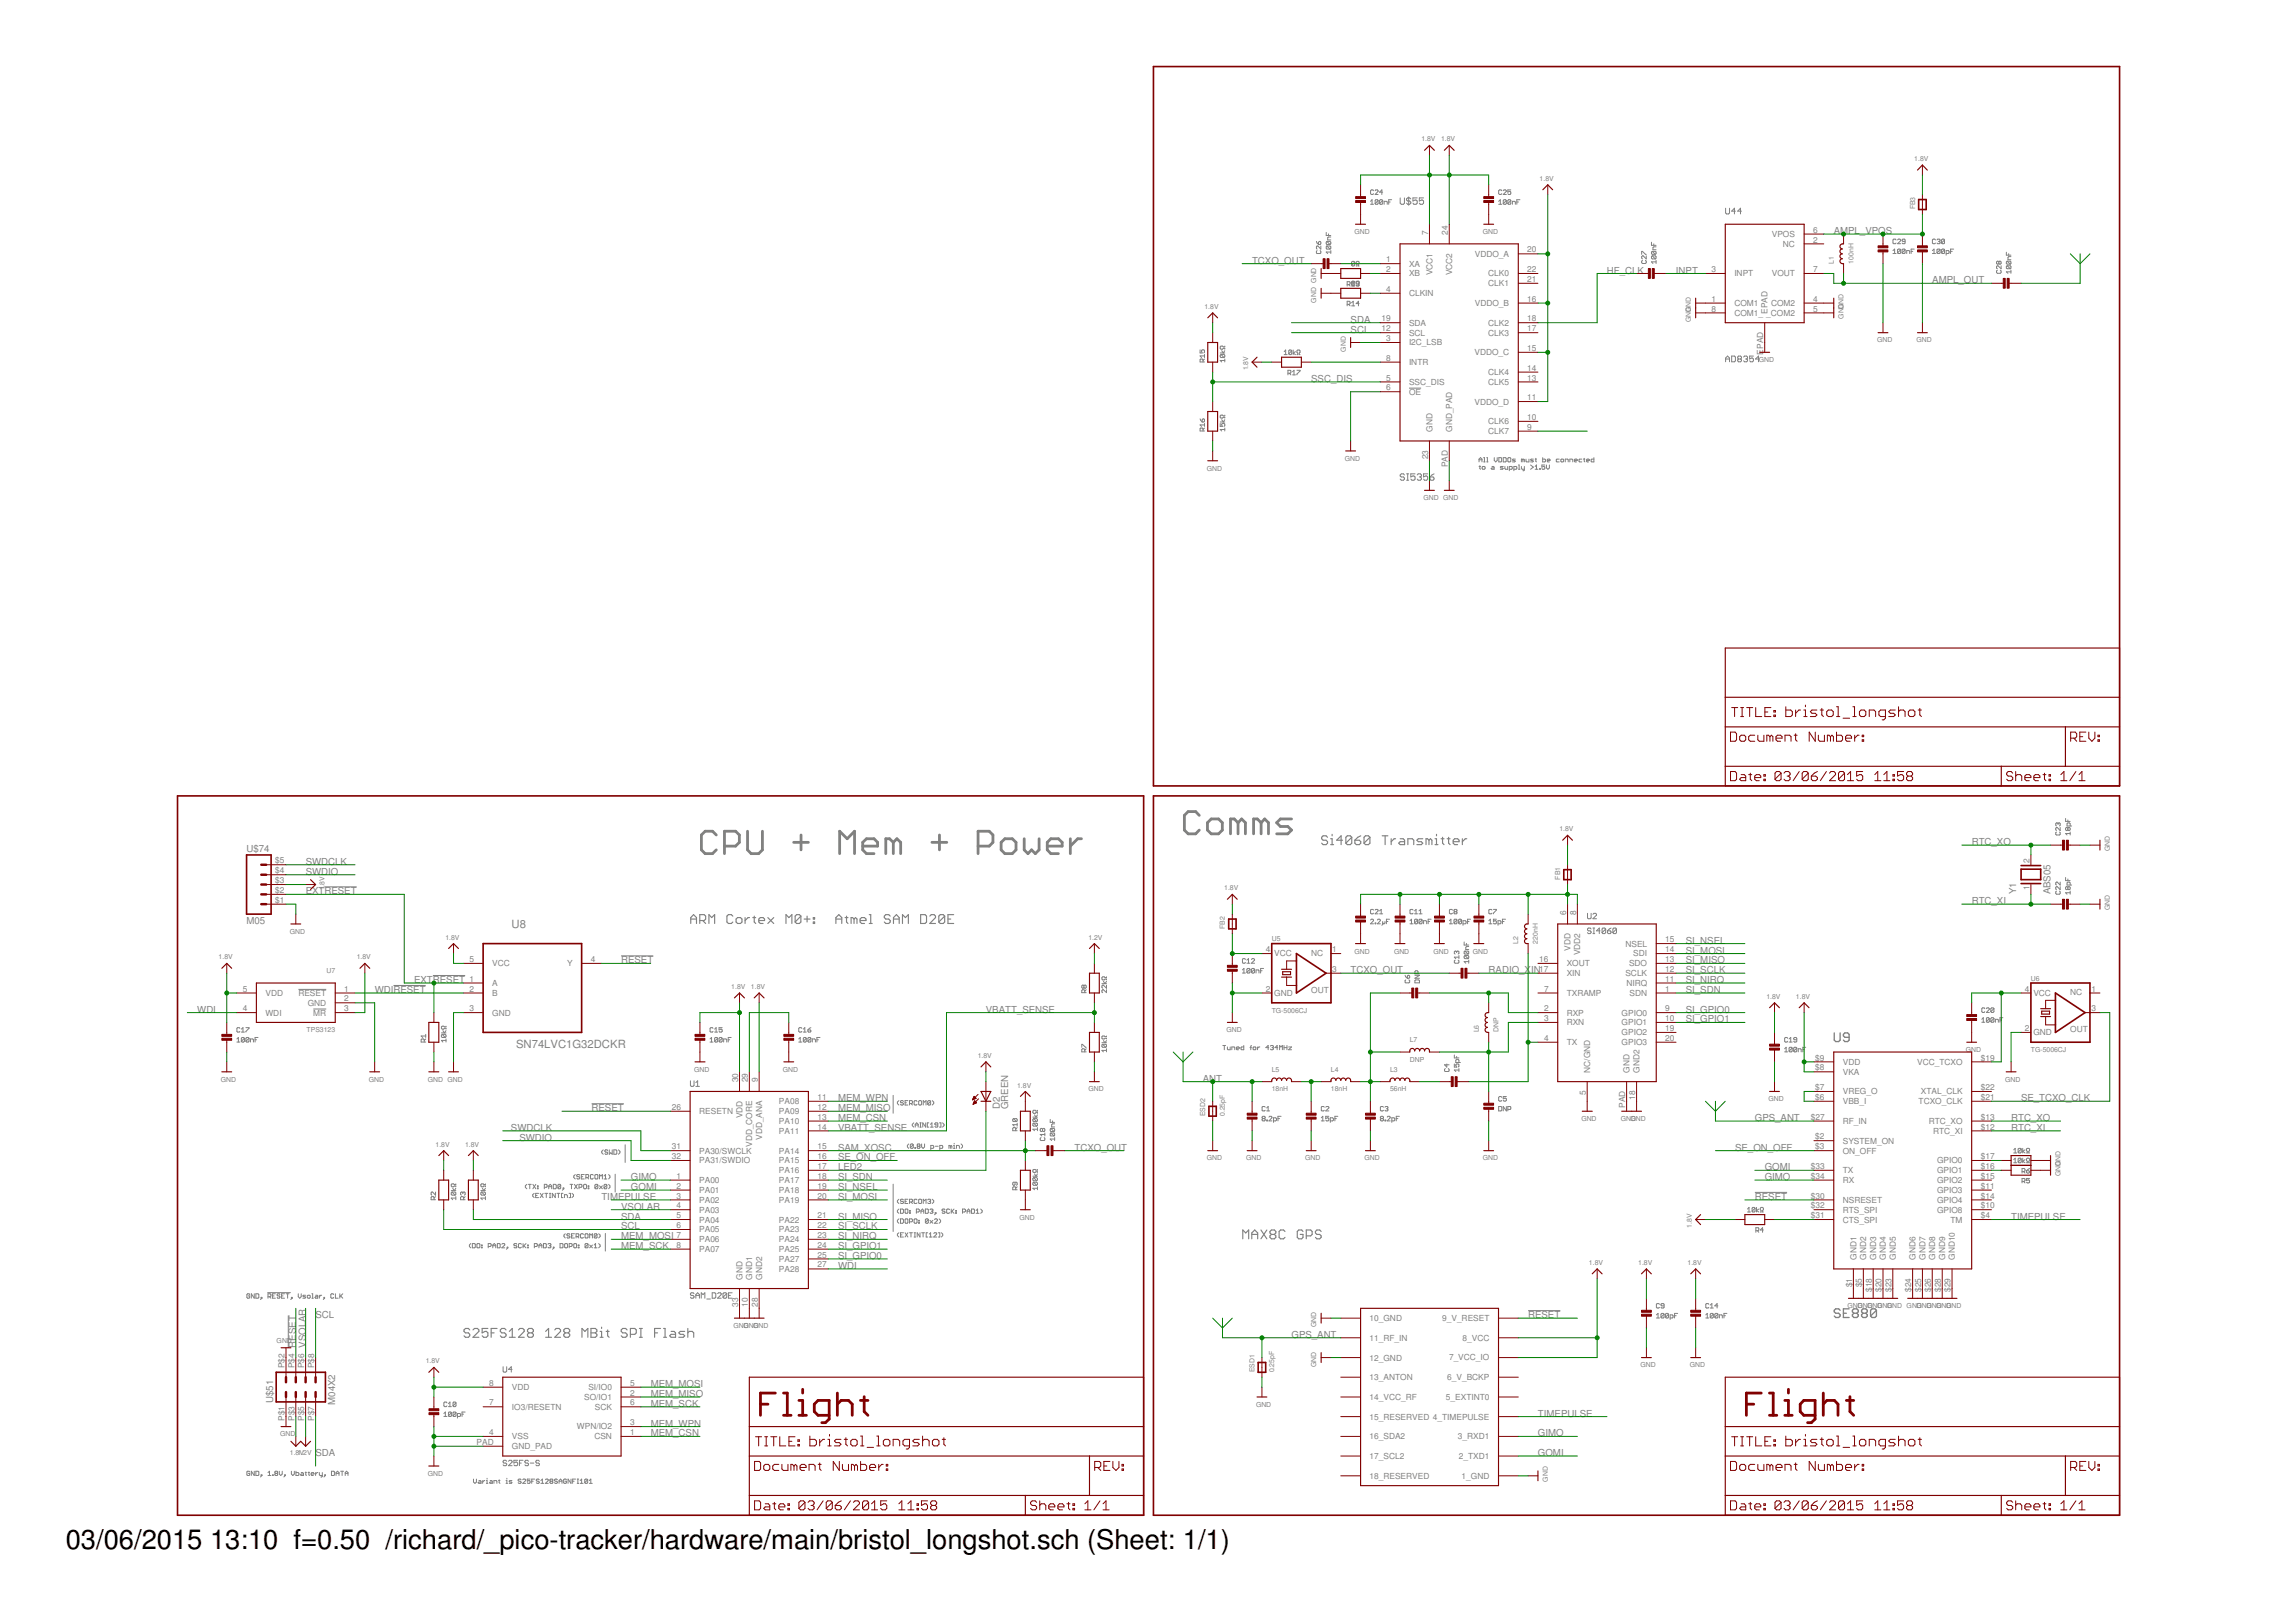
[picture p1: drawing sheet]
<svg xmlns="http://www.w3.org/2000/svg" width="297mm" height="210mm" viewBox="0 0 297 210" stroke-linecap="round" stroke-linejoin="round" font-family="sans-serif">
<defs><g id="words">
<g font-size="3.5">
<text x="8.5" y="200.4">03/06/2015</text>
<text x="27.2" y="200.4">13:10 f=0.50 /richard/_pico-tracker/hardware/main/bristol_longshot.sch (Sheet: 1/1)</text>
</g>
<g font-size="1.5" fill="#808080">
<text x="66.2" y="120.1">U8</text>
<text x="66.8" y="135.6">SN74LVC1G32DCKR</text>
</g>
<g font-size="1.2" fill="#808080">
<text x="162" y="34.1">TCXO_OUT</text>
<text x="207.9" y="35.4">HF_CLK</text>
<text x="216.8" y="35.4">INPT</text>
<text x="237.2" y="30.3">AMPL_VPOS</text>
<text x="174.7" y="41.8">SDA</text>
<text x="250" y="36.7">AMPL_OUT</text>
<text x="174.7" y="43">SCL</text>
<text x="169.6" y="49.4">SSC_DIS</text>
<text x="31.9" y="110.3">U$74</text>
<text x="39.5" y="113.2">SWDIO</text>
<text x="39.5" y="111.9">SWDCLK</text>
<text x="255.1" y="109.4">RTC_XO</text>
<text x="31.9" y="119.6">M05</text>
<text x="39.5" y="115.7">EXTRESET</text>
<text x="255.1" y="117">RTC_XI</text>
<text x="260.8" y="115.7" transform="rotate(-90 260.8 115.7)">Y1</text>
<text x="265.3" y="115.7" transform="rotate(-90 265.3 115.7)">ABS05</text>
<text x="80.4" y="124.7">RESET</text>
<text x="174.7" y="125.9">TCXO_OUT</text>
<text x="192.6" y="125.9">RADIO_X</text>
<text x="198.1" y="125.9">IN</text>
<text x="218.1" y="125.9">SI_SCLK</text>
<text x="218.1" y="122.1">SI_NSEL</text>
<text x="218.1" y="123.4">SI_MOSI</text>
<text x="218.1" y="124.7">SI_MISO</text>
<text x="25.5" y="131">WDI</text>
<text x="48.5" y="128.5">WDIRESET</text>
<text x="53.6" y="127.2">EXTRESET</text>
<text x="127.5" y="131">VBATT_SENSE</text>
<text x="218.1" y="127.2">SI_NIRQ</text>
<text x="218.1" y="128.5">SI_SDN</text>
<text x="218.1" y="131">SI_GPIO0</text>
<text x="218.1" y="132.3">SI_GPIO1</text>
<text x="76.5" y="143.8">RESET</text>
<text x="108.4" y="142.5">MEM_WPN</text>
<text x="108.4" y="143.8">MEM_MISO</text>
<text x="129.3" y="143.5" transform="rotate(-90 129.3 143.5)">D2</text>
<text x="130.4" y="143.5" transform="rotate(-90 130.4 143.5)">GREEN</text>
<text x="155.6" y="140">ANT</text>
<text x="261.5" y="142.5">SE_TCXO_CLK</text>
<text x="66.1" y="146.3">SWDCLK</text>
<text x="67.2" y="147.6">SWDIO</text>
<text x="108.4" y="145.1">MEM_CSN</text>
<text x="108.4" y="148.9">SAM_XOSC</text>
<text x="108.4" y="146.3">VBATT_SENSE</text>
<text x="139" y="148.9">TCXO_OUT</text>
<text x="224.5" y="148.9">SE_ON_OFF</text>
<text x="227" y="145.1">GPS_ANT</text>
<text x="260.2" y="146.3">RTC_XI</text>
<text x="260.2" y="145.1">RTC_XO</text>
<text x="77.8" y="155.3">TIMEPULSE</text>
<text x="81.6" y="152.7">GIMO</text>
<text x="81.6" y="154">GOMI</text>
<text x="108.4" y="154">SI_NSEL</text>
<text x="108.4" y="155.3">SI_MOSI</text>
<text x="108.4" y="152.7">SI_SDN</text>
<text x="108.4" y="150.2">SE_ON_OFF</text>
<text x="108.4" y="151.5">LED2</text>
<text x="227" y="155.3">RESET</text>
<text x="228.3" y="152.7">GIMO</text>
<text x="228.3" y="151.5">GOMI</text>
<text x="80.4" y="160.4">MEM_MOSI</text>
<text x="80.4" y="161.7">MEM_SCK</text>
<text x="80.4" y="156.6">VSOLAR</text>
<text x="80.4" y="157.8">SDA</text>
<text x="80.4" y="159.1">SCL</text>
<text x="108.4" y="159.1">SI_SCLK</text>
<text x="108.4" y="160.4">SI_NIRQ</text>
<text x="108.4" y="157.8">SI_MISO</text>
<text x="108.4" y="161.7">SI_GPIO1</text>
<text x="260.2" y="157.8">TIMEPULSE</text>
<text x="108.4" y="162.9">SI_GPIO0</text>
<text x="108.4" y="164.2">WDI</text>
<text x="40.8" y="170.6">SCL</text>
<text x="167.1" y="173.1">GPS_ANT</text>
<text x="197.7" y="170.6">RESET</text>
<text x="38.3" y="174.4" transform="rotate(-90 38.3 174.4)">RESET</text>
<text x="39.5" y="174.4" transform="rotate(-90 39.5 174.4)">VSOLAR</text>
<text x="84.2" y="179.5">MEM_MOSI</text>
<text x="35.3" y="181.5" transform="rotate(-90 35.3 181.5)">U$51</text>
<text x="43.4" y="181.8" transform="rotate(-90 43.4 181.8)">M04X2</text>
<text x="84.2" y="185.9">MEM_CSN</text>
<text x="84.2" y="184.6">MEM_WPN</text>
<text x="84.2" y="182.1">MEM_SCK</text>
<text x="84.2" y="180.8">MEM_MISO</text>
<text x="199" y="185.9">GIMO</text>
<text x="199" y="183.3">TIMEPULSE</text>
<text x="40.8" y="188.4">SDA</text>
<text x="199" y="188.4">GOMI</text>
</g>
<g font-size="1.1" fill="#808080">
<text x="179.3" y="33.9">1</text>
<text x="179.3" y="35.2">2</text>
<text x="182.3" y="34.5">XA</text>
<text x="182.3" y="35.8">XB</text>
<text x="184.8" y="30.4" transform="rotate(-90 184.8 30.4)">7</text>
<text x="185.3" y="35.6" transform="rotate(-90 185.3 35.6)">VCC1</text>
<text x="187.3" y="30.4" transform="rotate(-90 187.3 30.4)">24</text>
<text x="187.9" y="35.6" transform="rotate(-90 187.9 35.6)">VCC2</text>
<text x="190.8" y="33.2">VDDO_A</text>
<text x="192.5" y="35.8">CLK0</text>
<text x="197.6" y="32.7">20</text>
<text x="197.6" y="35.2">22</text>
<text x="221.4" y="35.2">3</text>
<text x="224.4" y="35.8">INPT</text>
<text x="229.2" y="35.8">VOUT</text>
<text x="229.2" y="30.7">VPOS</text>
<text x="230.7" y="31.9">NC</text>
<text x="234.6" y="35.2">7</text>
<text x="234.6" y="30.1">6</text>
<text x="234.6" y="31.4">2</text>
<text x="178.7" y="41.6">19</text>
<text x="179.3" y="37.8">4</text>
<text x="182.3" y="38.3">CLKIN</text>
<text x="190.8" y="39.6">VDDO_B</text>
<text x="192.5" y="37">CLK1</text>
<text x="197.6" y="36.5">21</text>
<text x="197.6" y="39">16</text>
<text x="197.6" y="41.6">18</text>
<text x="221.4" y="40.3">8</text>
<text x="221.4" y="39">1</text>
<text x="224.4" y="40.9">COM1_ _COM2</text>
<text x="224.4" y="39.6">COM1</text>
<text x="228.7" y="40.6" transform="rotate(-90 228.7 40.6)">EPAD</text>
<text x="229.1" y="39.6">COM2</text>
<text x="234.6" y="39">4</text>
<text x="234.6" y="40.3">5</text>
<text x="178.7" y="42.9">12</text>
<text x="179.3" y="46.7">8</text>
<text x="179.3" y="44.1">3</text>
<text x="182.3" y="42.2">SDA</text>
<text x="182.3" y="43.4">SCL</text>
<text x="182.3" y="47.3">INTR</text>
<text x="182.3" y="44.7">I2C_LSB</text>
<text x="190.8" y="46">VDDO_C</text>
<text x="192.5" y="42.2">CLK2</text>
<text x="192.5" y="43.4">CLK3</text>
<text x="197.6" y="42.9">17</text>
<text x="197.6" y="45.4">15</text>
<text x="197.6" y="48">14</text>
<text x="228.1" y="45.9" transform="rotate(-90 228.1 45.9)">EPAD</text>
<text x="179.3" y="49.2">5</text>
<text x="179.3" y="50.5">6</text>
<text x="182.3" y="49.8">SSC_DIS</text>
<text x="182.3" y="51.1">OE</text>
<text x="190.8" y="52.4">VDDO_D</text>
<text x="192.5" y="48.5">CLK4</text>
<text x="192.5" y="49.8">CLK5</text>
<text x="197.6" y="49.2">13</text>
<text x="197.6" y="51.8">11</text>
<text x="184.8" y="59.5" transform="rotate(-90 184.8 59.5)">23</text>
<text x="185.3" y="55.9" transform="rotate(-90 185.3 55.9)">GND</text>
<text x="187.9" y="55.9" transform="rotate(-90 187.9 55.9)">GND_PAD</text>
<text x="192.5" y="54.9">CLK6</text>
<text x="192.5" y="56.2">CLK7</text>
<text x="197.6" y="54.3">10</text>
<text x="197.6" y="55.6">9</text>
<text x="187.3" y="60.5" transform="rotate(-90 187.3 60.5)">PAD</text>
<text x="35.6" y="113">$4</text>
<text x="35.6" y="111.7">$5</text>
<text x="262.6" y="111.7" transform="rotate(-90 262.6 111.7)">2</text>
<text x="35.6" y="116.8">$1</text>
<text x="35.6" y="115.6">$2</text>
<text x="35.6" y="114.3">$3</text>
<text x="202.6" y="118.4" transform="rotate(-90 202.6 118.4)">6</text>
<text x="203.9" y="118.4" transform="rotate(-90 203.9 118.4)">8</text>
<text x="262.6" y="115.2" transform="rotate(-90 262.6 115.2)">1</text>
<text x="60.7" y="124.5">5</text>
<text x="63.7" y="125.1">VCC</text>
<text x="73.4" y="125">Y</text>
<text x="76.4" y="124.5">4</text>
<text x="163.8" y="123.2">4</text>
<text x="164.9" y="123.8">VCC</text>
<text x="169.6" y="123.7">NC</text>
<text x="172.4" y="125.8">3</text>
<text x="172.4" y="123.2">1</text>
<text x="199.1" y="124.5">16</text>
<text x="199.1" y="125.8">17</text>
<text x="202.7" y="125.1">XOUT</text>
<text x="203.2" y="123" transform="rotate(-90 203.2 123)">VDD</text>
<text x="204.5" y="123.6" transform="rotate(-90 204.5 123.6)">VDD2</text>
<text x="210.3" y="122.5">NSEL</text>
<text x="210.8" y="125">SDO</text>
<text x="211.3" y="123.8">SDI</text>
<text x="215.4" y="125.8">12</text>
<text x="215.4" y="124.5">13</text>
<text x="215.4" y="123.2">14</text>
<text x="215.4" y="121.9">15</text>
<text x="31.4" y="128.3">5</text>
<text x="31.4" y="130.9">4</text>
<text x="34.3" y="128.9">VDD</text>
<text x="34.3" y="131.4">WDI</text>
<text x="38.6" y="128.9">RESET</text>
<text x="39.8" y="130.2">GND</text>
<text x="40.5" y="131.4">MR</text>
<text x="44.5" y="128.3">1</text>
<text x="44.5" y="129.6">2</text>
<text x="44.5" y="130.9">3</text>
<text x="60.7" y="127">1</text>
<text x="60.7" y="128.3">2</text>
<text x="60.7" y="130.9">3</text>
<text x="63.7" y="127.6">A</text>
<text x="63.7" y="128.9">B</text>
<text x="63.7" y="131.4">GND</text>
<text x="163.8" y="128.3">2</text>
<text x="164.9" y="128.9">GND</text>
<text x="169.6" y="128.5">OUT</text>
<text x="199.8" y="130.9">2</text>
<text x="199.8" y="128.3">7</text>
<text x="202.7" y="131.4">RXP</text>
<text x="202.7" y="128.9">TXRAMP</text>
<text x="202.7" y="126.3">XIN</text>
<text x="209.8" y="131.4">GPIO0</text>
<text x="210.3" y="126.3">SCLK</text>
<text x="210.4" y="127.6">NIRQ</text>
<text x="210.8" y="128.9">SDN</text>
<text x="215.4" y="128.3">1</text>
<text x="215.4" y="130.9">9</text>
<text x="215.4" y="127">11</text>
<text x="262" y="128.3">4</text>
<text x="263.1" y="128.9">VCC</text>
<text x="267.8" y="128.8">NC</text>
<text x="270.6" y="130.9">3</text>
<text x="270.6" y="128.3">1</text>
<text x="199.8" y="134.7">4</text>
<text x="199.8" y="132.1">3</text>
<text x="202.7" y="135.3">TX</text>
<text x="202.7" y="132.7">RXN</text>
<text x="209.8" y="132.7">GPIO1</text>
<text x="209.8" y="134">GPIO2</text>
<text x="209.8" y="135.3">GPIO3</text>
<text x="215.4" y="132.1">10</text>
<text x="215.4" y="133.4">19</text>
<text x="215.4" y="134.7">20</text>
<text x="234.9" y="137.2">$9</text>
<text x="238.4" y="137.8">VDD</text>
<text x="248" y="137.8">VCC_TCXO</text>
<text x="256.3" y="137.2">$19</text>
<text x="262" y="133.4">2</text>
<text x="263.1" y="134">GND</text>
<text x="267.8" y="133.6">OUT</text>
<text x="86.9" y="143.6">26</text>
<text x="95.5" y="140.1" transform="rotate(-90 95.5 140.1)">30</text>
<text x="96.8" y="140.1" transform="rotate(-90 96.8 140.1)">29</text>
<text x="98" y="140.1" transform="rotate(-90 98 140.1)">9</text>
<text x="100.8" y="142.9">PA08</text>
<text x="105.8" y="142.3">11</text>
<text x="105.8" y="143.6">12</text>
<text x="205.2" y="141.7" transform="rotate(-90 205.2 141.7)">5</text>
<text x="205.7" y="138.8" transform="rotate(-90 205.7 138.8)">NC/GND</text>
<text x="210.3" y="143.4" transform="rotate(-90 210.3 143.4)">PAD</text>
<text x="210.8" y="138.8" transform="rotate(-90 210.8 138.8)">GND</text>
<text x="211.5" y="142.4" transform="rotate(-90 211.5 142.4)">18</text>
<text x="212.1" y="138.8" transform="rotate(-90 212.1 138.8)">GND2</text>
<text x="234.9" y="142.3">$6</text>
<text x="234.9" y="138.5">$8</text>
<text x="234.9" y="141.1">$7</text>
<text x="238.4" y="142.9">VBB_I</text>
<text x="238.4" y="139.1">VKA</text>
<text x="238.4" y="141.6">VREG_O</text>
<text x="248.2" y="142.9">TCXO_CLK</text>
<text x="248.5" y="141.6">XTAL_CLK</text>
<text x="256.3" y="141.1">$22</text>
<text x="256.3" y="142.3">$21</text>
<text x="86.9" y="148.7">31</text>
<text x="86.9" y="150">32</text>
<text x="90.5" y="144.2">RESETN</text>
<text x="90.5" y="149.3">PA30/SWCLK</text>
<text x="96" y="144.7" transform="rotate(-90 96 144.7)">VDD</text>
<text x="97.3" y="148.4" transform="rotate(-90 97.3 148.4)">VDD_CORE</text>
<text x="98.6" y="147.5" transform="rotate(-90 98.6 147.5)">VDD_ANA</text>
<text x="100.8" y="144.2">PA09</text>
<text x="100.8" y="145.5">PA10</text>
<text x="100.8" y="146.7">PA11</text>
<text x="100.8" y="149.3">PA14</text>
<text x="105.8" y="144.9">13</text>
<text x="105.8" y="146.2">14</text>
<text x="105.8" y="148.7">15</text>
<text x="105.8" y="150">16</text>
<text x="234.3" y="144.9">$27</text>
<text x="234.9" y="147.4">$2</text>
<text x="234.9" y="148.7">$3</text>
<text x="238.4" y="145.5">RF_IN</text>
<text x="238.4" y="148">SYSTEM_ON</text>
<text x="238.4" y="149.3">ON_OFF</text>
<text x="249.5" y="145.5">RTC_XO</text>
<text x="250.1" y="146.7">RTC_XI</text>
<text x="256.3" y="150">$17</text>
<text x="256.3" y="144.9">$13</text>
<text x="256.3" y="146.2">$12</text>
<text x="87.5" y="152.5">1</text>
<text x="87.5" y="153.8">2</text>
<text x="87.5" y="155.1">3</text>
<text x="90.5" y="153.1">PA00</text>
<text x="90.5" y="154.4">PA01</text>
<text x="90.5" y="155.7">PA02</text>
<text x="90.5" y="150.6">PA31/SWDIO</text>
<text x="100.8" y="150.6">PA15</text>
<text x="100.8" y="153.1">PA17</text>
<text x="100.8" y="151.8">PA16</text>
<text x="100.8" y="154.4">PA18</text>
<text x="100.8" y="155.7">PA19</text>
<text x="105.8" y="152.5">18</text>
<text x="105.8" y="151.3">17</text>
<text x="105.8" y="153.8">19</text>
<text x="105.8" y="155.1">20</text>
<text x="234.3" y="152.5">$34</text>
<text x="234.3" y="151.3">$33</text>
<text x="234.3" y="155.1">$30</text>
<text x="238.4" y="153.1">RX</text>
<text x="238.4" y="151.8">TX</text>
<text x="238.4" y="155.7">NSRESET</text>
<text x="250.6" y="155.7">GPIO4</text>
<text x="250.6" y="154.4">GPIO3</text>
<text x="250.6" y="153.1">GPIO2</text>
<text x="250.6" y="151.8">GPIO1</text>
<text x="250.6" y="150.6">GPIO0</text>
<text x="256.3" y="155.1">$14</text>
<text x="256.3" y="153.8">$11</text>
<text x="256.3" y="152.5">$15</text>
<text x="256.3" y="151.3">$16</text>
<text x="87.5" y="156.4">4</text>
<text x="87.5" y="157.6">5</text>
<text x="87.5" y="158.9">6</text>
<text x="87.5" y="160.2">7</text>
<text x="87.5" y="161.5">8</text>
<text x="90.5" y="156.9">PA03</text>
<text x="90.5" y="158.2">PA04</text>
<text x="90.5" y="159.5">PA05</text>
<text x="90.5" y="160.8">PA06</text>
<text x="100.8" y="158.2">PA22</text>
<text x="100.8" y="159.5">PA23</text>
<text x="100.8" y="160.8">PA24</text>
<text x="105.8" y="157.6">21</text>
<text x="105.8" y="158.9">22</text>
<text x="105.8" y="160.2">23</text>
<text x="105.8" y="161.5">24</text>
<text x="234.3" y="157.6">$31</text>
<text x="234.3" y="156.4">$32</text>
<text x="238.4" y="158.2">CTS_SPI</text>
<text x="238.4" y="156.9">RTS_SPI</text>
<text x="250.6" y="156.9">GPIO8</text>
<text x="252.3" y="158.2">TM</text>
<text x="256.3" y="156.4">$10</text>
<text x="256.3" y="157.6">$4</text>
<text x="90.5" y="162">PA07</text>
<text x="96" y="165.6" transform="rotate(-90 96 165.6)">GND</text>
<text x="97.3" y="165.6" transform="rotate(-90 97.3 165.6)">GND1</text>
<text x="98.6" y="165.6" transform="rotate(-90 98.6 165.6)">GND2</text>
<text x="100.8" y="162">PA25</text>
<text x="100.8" y="163.3">PA27</text>
<text x="100.8" y="164.6">PA28</text>
<text x="105.8" y="162.8">25</text>
<text x="105.8" y="164">27</text>
<text x="239.6" y="166.6" transform="rotate(-90 239.6 166.6)">$1</text>
<text x="240.2" y="163" transform="rotate(-90 240.2 163)">GND1</text>
<text x="240.9" y="166.6" transform="rotate(-90 240.9 166.6)">$5</text>
<text x="241.4" y="163" transform="rotate(-90 241.4 163)">GND2</text>
<text x="242.2" y="167.2" transform="rotate(-90 242.2 167.2)">$18</text>
<text x="242.7" y="163" transform="rotate(-90 242.7 163)">GND3</text>
<text x="243.4" y="167.2" transform="rotate(-90 243.4 167.2)">$20</text>
<text x="244" y="163" transform="rotate(-90 244 163)">GND4</text>
<text x="244.7" y="167.2" transform="rotate(-90 244.7 167.2)">$23</text>
<text x="245.3" y="163" transform="rotate(-90 245.3 163)">GND5</text>
<text x="247.3" y="167.2" transform="rotate(-90 247.3 167.2)">$24</text>
<text x="247.8" y="163" transform="rotate(-90 247.8 163)">GND6</text>
<text x="248.5" y="167.2" transform="rotate(-90 248.5 167.2)">$25</text>
<text x="249.1" y="163" transform="rotate(-90 249.1 163)">GND7</text>
<text x="249.8" y="167.2" transform="rotate(-90 249.8 167.2)">$26</text>
<text x="250.4" y="163" transform="rotate(-90 250.4 163)">GND8</text>
<text x="251.1" y="167.2" transform="rotate(-90 251.1 167.2)">$28</text>
<text x="251.6" y="163" transform="rotate(-90 251.6 163)">GND9</text>
<text x="252.4" y="167.2" transform="rotate(-90 252.4 167.2)">$29</text>
<text x="252.9" y="163" transform="rotate(-90 252.9 163)">GND10</text>
<text x="95.5" y="169.1" transform="rotate(-90 95.5 169.1)">33</text>
<text x="96.8" y="169.1" transform="rotate(-90 96.8 169.1)">10</text>
<text x="98" y="169.1" transform="rotate(-90 98 169.1)">28</text>
<text x="177.2" y="171">10_GND</text>
<text x="177.2" y="173.5">11_RF_IN</text>
<text x="186.6" y="171">9_V_RESET</text>
<text x="189.2" y="173.5">8_VCC</text>
<text x="36.8" y="177.1" transform="rotate(-90 36.8 177.1)">P$2</text>
<text x="38.1" y="177.1" transform="rotate(-90 38.1 177.1)">P$4</text>
<text x="39.4" y="177.1" transform="rotate(-90 39.4 177.1)">P$6</text>
<text x="40.6" y="177.1" transform="rotate(-90 40.6 177.1)">P$8</text>
<text x="63.3" y="179.3">8</text>
<text x="66.2" y="179.9">VDD</text>
<text x="76.1" y="179.9">SI/IO0</text>
<text x="81.5" y="179.3">5</text>
<text x="177.2" y="176.1">12_GND</text>
<text x="177.2" y="178.6">13_ANTON</text>
<text x="187.2" y="178.6">6_V_BCKP</text>
<text x="187.5" y="176.1">7_VCC_IO</text>
<text x="36.8" y="183.9" transform="rotate(-90 36.8 183.9)">P$1</text>
<text x="38.1" y="183.9" transform="rotate(-90 38.1 183.9)">P$3</text>
<text x="39.4" y="183.9" transform="rotate(-90 39.4 183.9)">P$5</text>
<text x="40.6" y="183.9" transform="rotate(-90 40.6 183.9)">P$7</text>
<text x="63.3" y="181.9">7</text>
<text x="63.3" y="185.7">4</text>
<text x="66.2" y="182.4">IO3/RESETN</text>
<text x="74.6" y="185">WPN/IO2</text>
<text x="75.6" y="181.2">SO/IO1</text>
<text x="77" y="182.4">SCK</text>
<text x="81.5" y="184.4">3</text>
<text x="81.5" y="181.9">6</text>
<text x="81.5" y="180.6">2</text>
<text x="81.5" y="185.7">1</text>
<text x="177.2" y="181.2">14_VCC_RF</text>
<text x="177.2" y="183.7">15_RESERVED 4_TIMEPULSE</text>
<text x="187.1" y="181.2">5_EXTINT0</text>
<text x="61.7" y="187">PAD</text>
<text x="66.2" y="187.5">GND_PAD</text>
<text x="66.2" y="186.3">VSS</text>
<text x="76.9" y="186.3">CSN</text>
<text x="177.2" y="186.3">16_SDA2</text>
<text x="177.2" y="188.8">17_SCL2</text>
<text x="177.2" y="191.4">18_RESERVED</text>
<text x="188.6" y="186.3">3_RXD1</text>
<text x="188.7" y="188.8">2_TXD1</text>
<text x="189.1" y="191.4">1_GND</text>
</g>
<g font-size=".9" fill="#808080">
<text x="183.9" y="18.3">1.8V</text>
<text x="186.4" y="18.3">1.8V</text>
<text x="199.2" y="23.4">1.8V</text>
<text x="247.7" y="20.9">1.8V</text>
<text x="247.8" y="27.1" transform="rotate(-90 247.8 27.1)">FB3</text>
<text x="175.2" y="30.3">GND</text>
<text x="191.8" y="30.3">GND</text>
<text x="237.2" y="34.1" transform="rotate(-90 237.2 34.1)">L1</text>
<text x="239.8" y="34.1" transform="rotate(-90 239.8 34.1)">100nH</text>
<text x="155.8" y="40">1.8V</text>
<text x="170.3" y="39.1" transform="rotate(-90 170.3 39.1)">GND GND</text>
<text x="218.7" y="41.7" transform="rotate(-90 218.7 41.7)">GNG</text>
<text x="218.7" y="40.4" transform="rotate(-90 218.7 40.4)">DND</text>
<text x="238.5" y="41.3" transform="rotate(-90 238.5 41.3)">GNG</text>
<text x="238.5" y="39.9" transform="rotate(-90 238.5 39.9)">DND</text>
<text x="161.5" y="47.9" transform="rotate(-90 161.5 47.9)">1.8V</text>
<text x="174.1" y="45.5" transform="rotate(-90 174.1 45.5)">GND</text>
<text x="227.5" y="46.9">GND</text>
<text x="242.8" y="44.3">GND</text>
<text x="247.9" y="44.3">GND</text>
<text x="174" y="59.6">GND</text>
<text x="156.1" y="60.9">GND</text>
<text x="184.2" y="64.7">GND GND</text>
<text x="201.7" y="107.6">1.8V</text>
<text x="201.8" y="113.8" transform="rotate(-90 201.8 113.8)">FB1</text>
<text x="272.9" y="110.1" transform="rotate(-90 272.9 110.1)">GND</text>
<text x="42" y="115.2" transform="rotate(-90 42 115.2)">1.8V</text>
<text x="158.4" y="115.2">1.8V</text>
<text x="272.9" y="117.8" transform="rotate(-90 272.9 117.8)">GND</text>
<text x="28.3" y="124.2">1.8V</text>
<text x="37.5" y="120.8">GND</text>
<text x="42.2" y="125.9">U7</text>
<text x="46.1" y="124.2">1.8V</text>
<text x="57.6" y="121.6">1.8V</text>
<text x="140.8" y="121.6">1.2V</text>
<text x="158.5" y="120.2" transform="rotate(-90 158.5 120.2)">FB2</text>
<text x="164.5" y="121.8">U5</text>
<text x="175.2" y="123.4">GND</text>
<text x="180.3" y="123.4">GND</text>
<text x="185.5" y="123.4">GND</text>
<text x="190.6" y="123.4">GND</text>
<text x="196.4" y="122.1" transform="rotate(-90 196.4 122.1)">L2</text>
<text x="199" y="122.1" transform="rotate(-90 199 122.1)">220nH</text>
<text x="94.6" y="128">1.8V</text>
<text x="97.2" y="128">1.8V</text>
<text x="164.5" y="131">TG-5006CJ</text>
<text x="228.5" y="129.3">1.8V</text>
<text x="232.3" y="129.3">1.8V</text>
<text x="262.7" y="126.9">U6</text>
<text x="39.7" y="133.6">TPS3123</text>
<text x="126.5" y="136.9">1.8V</text>
<text x="158.7" y="133.6">GND</text>
<text x="182.4" y="137.4">DNP</text>
<text x="182.4" y="134.9">L7</text>
<text x="191.3" y="133.6" transform="rotate(-90 191.3 133.6)">L6</text>
<text x="193.9" y="133.6" transform="rotate(-90 193.9 133.6)">DNP</text>
<text x="254.3" y="136.1">GND</text>
<text x="262.7" y="136.1">TG-5006CJ</text>
<text x="28.6" y="140">GND</text>
<text x="47.7" y="140">GND</text>
<text x="55.4" y="140">GND GND</text>
<text x="89.8" y="138.7">GND</text>
<text x="101.3" y="138.7">GND</text>
<text x="131.6" y="140.7">1.8V</text>
<text x="140.8" y="141.2">GND</text>
<text x="164.5" y="141.2">18nH</text>
<text x="164.5" y="138.7">L5</text>
<text x="172.2" y="141.2">18nH</text>
<text x="172.2" y="138.7">L4</text>
<text x="179.8" y="141.2">56nH</text>
<text x="179.8" y="138.7">L3</text>
<text x="228.8" y="142.5">GND</text>
<text x="259.4" y="140">GND</text>
<text x="56.3" y="148.4">1.8V</text>
<text x="60.2" y="148.4">1.8V</text>
<text x="155.9" y="144.4" transform="rotate(-90 155.9 144.4)">ESD2</text>
<text x="158.5" y="144.4" transform="rotate(-90 158.5 144.4)">0.25pF</text>
<text x="204.6" y="145.1">GND</text>
<text x="209.7" y="145.1">GNG</text>
<text x="211" y="145.1">DND</text>
<text x="156.1" y="150.2">GND</text>
<text x="161.2" y="150.2">GND</text>
<text x="168.9" y="150.2">GND</text>
<text x="176.5" y="150.2">GND</text>
<text x="191.8" y="150.2">GND</text>
<text x="266.6" y="152.2" transform="rotate(-90 266.6 152.2)">GNG</text>
<text x="266.6" y="150.9" transform="rotate(-90 266.6 150.9)">DND</text>
<text x="131.9" y="157.8">GND</text>
<text x="218.9" y="158.9" transform="rotate(-90 218.9 158.9)">1.8V</text>
<text x="205.6" y="163.7">1.8V</text>
<text x="211.9" y="163.7">1.8V</text>
<text x="218.3" y="163.7">1.8V</text>
<text x="35.8" y="173.8">GND</text>
<text x="94.9" y="171.9">GNG</text>
<text x="96.2" y="171.9">DNG</text>
<text x="97.5" y="171.9">DND</text>
<text x="170.3" y="171.8" transform="rotate(-90 170.3 171.8)">GND</text>
<text x="239" y="169.3">GNG</text>
<text x="240.3" y="169.3">DNG</text>
<text x="241.6" y="169.3">DNG</text>
<text x="242.9" y="169.3">DNG</text>
<text x="244.2" y="169.3">DND GNG</text>
<text x="248" y="169.3">DNG</text>
<text x="249.3" y="169.3">DNG</text>
<text x="250.6" y="169.3">DNG</text>
<text x="251.8" y="169.3">DND</text>
<text x="55.1" y="176.4">1.8V</text>
<text x="162.3" y="177.6" transform="rotate(-90 162.3 177.6)">ESD1</text>
<text x="164.9" y="177.6" transform="rotate(-90 164.9 177.6)">0.25pF</text>
<text x="170.3" y="176.9" transform="rotate(-90 170.3 176.9)">GND</text>
<text x="212.2" y="177">GND</text>
<text x="218.6" y="177">GND</text>
<text x="36.2" y="185.9">GND</text>
<text x="162.5" y="182.1">GND</text>
<text x="37.5" y="188.3">1.81V.2V</text>
<text x="55.4" y="191">GND</text>
<text x="200.2" y="191.8" transform="rotate(-90 200.2 191.8)">GND</text>
</g>
</g></defs>
<g fill="none" stroke="#808080" stroke-width=".15">
<path d="M89.4 119.5v-.8l.3-.3 .4 .3v.8M89.4 118.9h.7M90.5 119.1h.6l.2-.2v-.3l-.2-.2h-.6v1.1M90.9 119.1l.4 .4M91.7 119.5v-1.1l.4 .3 .4-.3v1.1M94.8 118.6l-.2-.2h-.4l-.2 .2v.7l.2 .2h.4l.2-.2M95.2 118.9l.2-.2h.4l.2 .2v.4l-.2 .2h-.4l-.2-.2zM96.4 118.7v.8M97 118.7h-.2l-.4 .4M97.4 118.7h.4M97.6 118.6v.7l.2 .2M98.2 119.1h.7v-.2l-.2-.2h-.3l-.2 .2v.4l.2 .2h.3"/>
<path d="M99.3 118.7l.8 .8M100.1 118.7l-.8 .8M101.7 119.5v-1.1l.4 .3 .3-.3v1.1M103.6 118.6l-.2-.2h-.3l-.2 .2v.7M103.6 118.6v.7l-.2 .2h-.3l-.2-.2M103.6 118.6l-.7 .7M104 118.9h.8M104.4 118.6v.7M105.2 118.7h.2v.2h-.2zM105.2 119.3h.2v.2h-.2zM108.1 118.9h.8M108.1 119.5v-.8l.4-.3 .4 .3v.8"/>
<path d="M109.3 118.7h.4M109.5 118.6v.7l.2 .2M110.5 118.9l-.2-.2h-.2v.8M110.5 118.9v.6M110.5 118.9l.2-.2 .2 .2v.6M111.3 119.1h.7v-.2l-.2-.2h-.3l-.2 .2v.4l.2 .2h.3M112.5 118.4h.1v1.1M112.5 119.5h.3M115.2 118.6l-.2-.2h-.4l-.2 .2v.1l.2 .2h.4l.2 .2v.2l-.2 .2h-.4l-.2-.2M115.6 118.9h.7M115.6 119.5v-.8l.4-.3 .3 .3v.8M116.8 119.5v-1.1l.3 .3 .4-.3v1.1"/>
<path d="M119.1 118.4h.6l.2 .2v.7l-.2 .2h-.6zM120.3 118.6l.2-.2h.3l.2 .2v.1l-.7 .8h.7M122.2 118.6l-.2-.2h-.4l-.1 .2v.7M122.2 118.6v.7l-.2 .2h-.4l-.1-.2M122.2 118.6l-.7 .7M122.6 118.9h.4M123.4 118.4h-.8v1.1h.8M171.7 108.4l-.1-.2h-.4l-.2 .2v.1l.2 .2h.4l.1 .2v.2l-.1 .2h-.4l-.2-.2M172.1 109.3h.4M172.1 108.5h.2v.8M172.3 108v.2M173.7 108.7h-.8l.6-.5v1.1"/>
<path d="M174.9 108.4l-.2-.2h-.4l-.2 .2v.7M174.9 108.4v.7l-.2 .2h-.4l-.2-.2M174.9 108.4l-.8 .7M175.3 108.7h.6l.1 .2v.2l-.1 .2h-.4l-.2-.2zM176 108.2l-.3 .2-.4 .3M177.2 108.4l-.2-.2h-.3l-.2 .2v.7M177.2 108.4v.7l-.2 .2h-.3l-.2-.2M177.2 108.4l-.7 .7M178.8 108.2h.8M179.2 108.2v1.1M180 108.5v.8M180.6 108.5h-.2l-.4 .4"/>
<path d="M181.1 108.5h.4l.2 .2v.6h-.6l-.1-.2 .1-.2h.6M182.1 109.3v-.8h.6l.2 .2v.6M184.1 108.5h-.6l-.2 .2 .2 .2h.4l.2 .2-.2 .2h-.6M184.9 108.7l-.2-.2h-.2v.8M184.9 108.7v.6M184.9 108.7l.2-.2 .2 .2v.6M185.7 109.3h.3M185.7 108.5h.1v.8M185.8 108v.2M186.4 108.5h.4M186.6 108.4v.7l.2 .2M187.2 108.5h.4"/>
<path d="M187.4 108.4v.7l.2 .2M188 108.9h.8v-.2l-.2-.2h-.4l-.2 .2v.4l.2 .2h.4M189.2 108.5v.8M189.8 108.5h-.2l-.4 .4M161.9 159.7h.8M163.1 159.2l.8 1.1M163.9 159.2l-.8 1.1M164.5 159.7h.4M164.5 159.7l-.2-.1v-.2l.2-.2h.4l.2 .2v.2l-.2 .1M164.5 159.7l-.2 .2v.2l.2 .2h.4l.2-.2v-.2l-.2-.2M166.2 159.4l-.1-.2h-.4l-.2 .2v.7l.2 .2h.4l.1-.2M168.6 159.4l-.2-.2h-.4l-.2 .2v.7l.2 .2h.4l.2-.2v-.4h-.4"/>
<path d="M169 159.9h.6l.2-.2v-.3l-.2-.2h-.6v1.1M170.9 159.4l-.2-.2h-.3l-.2 .2v.2l.2 .1h.3l.2 .2v.2l-.2 .2h-.3l-.2-.2M60.8 172.1l-.2-.2h-.4l-.2 .2v.2l.2 .2h.4l.2 .2v.2l-.2 .2h-.4l-.2-.2M61.2 172.1l.2-.2h.4l.2 .2v.2l-.8 .8h.8M63.1 171.9h-.7v.6l.5-.2 .2 .2v.4l-.2 .2h-.3l-.2-.2M63.5 172.5h.4M64.3 171.9h-.8v1.2M65.5 172.1l-.2-.2h-.4l-.2 .2v.2l.2 .2h.4l.2 .2v.2l-.2 .2h-.4l-.2-.2M65.9 173.1h.8M65.9 172.3l.4-.4v1.2M67.1 172.1l.2-.2h.3l.2 .2v.2l-.7 .8h.7M68.4 172.5l-.2-.2v-.2l.2-.2h.4l.2 .2v.2l-.2 .2"/>
<path d="M68.4 172.5h.4M68.4 172.5l-.2 .2v.2l.2 .2h.4l.2-.2v-.2l-.2-.2M70.6 173.1h.8M70.6 172.3l.4-.4v1.2M71.8 172.1l.1-.2h.4l.2 .2v.2l-.7 .8h.7M73.1 172.5l-.2-.2v-.2l.2-.2h.4l.2 .2v.2l-.2 .2M73.1 172.5h.4M73.1 172.5l-.2 .2v.2l.2 .2h.4l.2-.2v-.2l-.2-.2M75.3 173.1v-1.2l.4 .4 .4-.4v1.2M76.5 171.9h.5l.2 .2v.2l-.2 .2 .2 .2v.2l-.2 .2h-.5zM76.5 172.5h.5M77.6 173.1h.4"/>
<path d="M77.6 172.3h.2v.8M77.8 171.7v.2M78.4 172.3h.4M78.6 172.1v.8l.2 .2M81.1 172.1l-.2-.2h-.3l-.2 .2v.2l.2 .2h.3l.2 .2v.2l-.2 .2h-.3l-.2-.2M81.6 172.7h.5l.2-.2v-.4l-.2-.2h-.5v1.2M82.7 171.9h.4M82.7 173.1h.4M82.9 171.9v1.2M84.7 172.5h.4M85.4 171.9h-.7v1.2M85.9 171.9h.1v1.2"/>
<path d="M85.9 173.1h.3M86.8 172.3h.4l.2 .2v.6h-.6l-.2-.2 .2-.2h.6M88.6 172.3h-.6l-.2 .2 .2 .2h.4l.2 .2-.2 .2h-.6M89 172.5l.2-.2h.4l.1 .2v.6M89 171.9v1.2M160.8 160.3v-1.1l.4 .4 .3-.4v1.1M161.9 160.3v-.7l.4-.4 .4 .4v.7"/>
</g>
<g fill="none" stroke="#808080" stroke-width=".13">
<path d="M170.3 31.2l.3 .4M170.4 32.4l-.1 .1 .1 .3h.4l.1-.1-.1-.3M170.6 31.3l.1-.1 .2 .1-.1 .3h-.2zM170.9 31.8v.4l-.4-.4-.2 .1 .1 .3M171.6 30.1v.4h.6M171.7 31.2l-.1 .1 .1 .3h.4M171.7 31.2h.4l.1 .1-.1 .3M171.7 31.8h.4l.1 .1-.1 .3M171.7 31.8l-.1 .1 .1 .3h.4M171.7 31.8l.4 .4M171.7 31.2l.4 .4M171.9 30.3v.2"/>
<path d="M172.2 32.6h-.6l.2 .2M172.2 32.4v.4M172.2 30.7l-.4 .1v.3h.4M174.3 36.8h.3l.1-.3-.4-.1v.6M174.3 39.4h.3l.1-.1-.1-.3h-.3v.6M174.5 36.8l.2 .2M174.5 39.4l.2 .2M174.9 36.6l.2-.2v.6M174.9 39.2l.2-.2v.6M174.9 37h.4M174.9 39.6h.4M175.3 33.9l-.3-.1-.1 .1v.4"/>
<path d="M175.3 36.5l-.1-.1-.3 .1v.4M175.3 33.9v.4l-.1 .1-.3-.1M175.3 36.5v.4l-.1 .1-.3-.1M175.3 33.9l-.4 .4M175.3 36.5l-.4 .4M175.5 34.4h.1l-.1-.3 .1-.3h.1l.1 .1-.1 .3v.2h.1M175.5 36.5l.1-.1 .2 .1M175.6 36.7h.1M175.7 36.7l.1 .1-.1 .2-.2-.1M175.8 36.7l-.1-.3h-.1l-.1 .1 .1 .5h-.1M175.8 36.7l-.1 .1v.2h.1M175.8 39.3h-.3l.2-.3v.6"/>
<path d="M175.8 36.6l-.1 .1M177.3 26.1l.2-.3v.6M177.3 26.4h.4M177.7 24.7l-.1-.1-.3 .1v.4l.1 .1h.2l.1-.1M177.9 24.7l.1-.1h.2l.1 .1-.4 .5h.4M178.3 26l-.1-.2h-.2l-.1 .2v.4M178.3 26v.4h-.1h-.3M178.3 26l-.4 .4M178.9 26v.4h-.1h-.3M178.9 26l-.1-.2-.3 .2v.4M178.9 26l-.4 .4M178.9 24.9h-.4l.3-.3v.6"/>
<path d="M179.1 26.4v-.3h.4v.3M179.7 26.1h.2M180 25.8h-.3v.6M181.1 25.6v.7l.2 .1h.3l.1-.1v-.7M182.2 25.5v1.1M182.5 25.7l-.1-.1h-.3l-.1 .1v.2l.1 .1h.3l.1 .2-.1 .2h-.3l-.1-.1M183.3 25.6h-.5v.4l.4-.1 .1 .1v.3l-.1 .1h-.3l-.1-.1M184.2 25.6h-.6v.4l.4-.1 .2 .1v.3l-.2 .1h-.3l-.1-.1M193.9 26.4h.4M193.9 26.1l.2-.3v.6M194.3 24.7l-.1-.1-.3 .1v.4l.1 .1 .3-.1M194.5 24.7l.1-.1 .3 .1-.4 .5h.4"/>
<path d="M194.9 26l-.3-.2-.1 .2v.4M194.9 26v.4h-.1h-.3M194.9 26l-.4 .4M195.5 24.6h-.4v.3l.2-.1 .2 .1-.1 .3h-.2l-.1-.1M195.5 26l-.1-.2h-.2l-.1 .2v.4M195.5 26v.4h-.1h-.3M195.5 26l-.4 .4M195.7 26.4v-.3h.3v.3M196.2 26.1h.2M196.6 25.8h-.4v.6M212.4 32.9v-.4l.6 .4M212.5 33.7l-.1 .1 .1 .3h.4l.1-.1-.1-.3"/>
<path d="M213 33.1v.4l-.4-.4-.2 .1 .1 .3M213.7 31.3v.4h.5M213.8 32.5h.3l.1 .1v.2l-.1 .1M213.8 33.1h.3l.1 .1-.1 .3M213.8 33.1l-.1 .3 .1 .1h.3M213.8 32.5l-.1 .1v.2l.1 .1h.3M213.8 33.1l.3 .4M213.8 32.5l.3 .4M214 31.6v.1M214.2 33.9h-.5l.1 .2M214.2 33.7v.4M214.2 31.9h-.2l-.2 .1v.3h.4"/>
<path d="M223.2 26.9v.7l.2 .1h.2l.2-.1v-.7M224.5 27.3h-.5l.4-.4v.8M225.3 27.3h-.5l.4-.4v.8M244.9 32.4l.2-.2v.6M244.9 32.8h.4M245.3 31.1l-.1-.2-.3 .2v.4h.1h.3M245.5 31.1l.1-.2 .3 .2v.1l-.4 .3h.4M245.9 32.3l-.1-.1-.3 .1v.4M245.9 32.3v.4l-.1 .1-.3-.1M245.9 32.3l-.4 .4M246.5 32.3l-.1-.1-.3 .1v.4M246.5 31.2h-.4l.1-.3h.2l.1 .2v.4h-.1h-.3"/>
<path d="M246.5 32.3v.4l-.1 .1-.3-.1M246.5 32.3l-.4 .4M246.7 32.8v-.4h.3l.1 .4M247.2 32.5h.3M247.6 32.2h-.4v.6M250 32.8h.4M250 32.4l.2-.2v.6M250.4 31.1l-.1-.2-.3 .2v.4h.1h.3M250.6 31.1l.3-.2 .1 .2-.1 .1M250.8 31.2h.1M250.9 31.2l.1 .1-.1 .2h-.3M251 32.3l-.4 .4"/>
<path d="M251 32.3l-.1-.1-.3 .1v.4M251 32.3v.4l-.1 .1-.3-.1M251.6 32.3l-.1-.1-.3 .1v.4M251.6 32.3v.4l-.1 .1-.3-.1M251.6 31.1l-.1-.2-.3 .2v.4M251.6 31.1v.4h-.1h-.3M251.6 32.3l-.4 .4M251.6 31.1l-.4 .4M251.8 32.8l.4-.1-.1-.3h-.3v.6M252.3 32.5h.3M252.8 32.2h-.5v.6M258.4 35l-.1 .1 .1 .3h.4l.1-.1-.1-.3"/>
<path d="M258.6 33.9l-.1-.1-.2 .1v.2l.1 .1 .2-.1M258.6 33.9l.1-.1 .2 .1v.2l-.1 .1-.2-.1M258.6 33.9v.2M258.9 34.4v.4l-.4-.4-.2 .1v.2l.1 .1M259.6 32.6v.4h.6M259.7 33.8h.4l.1 .1-.1 .3M259.7 34.4h.4l.1 .1-.1 .3M259.7 34.4l-.1 .1v.2l.1 .1h.4M259.7 33.8l-.1 .3 .1 .1h.4M259.7 34.4l.4 .4M259.7 33.8l.4 .4M259.9 32.8v.2"/>
<path d="M260.2 35.2h-.6l.2 .2M260.2 35v.4M260.2 33.2h-.3l-.1 .1v.3h.4M155.3 45.3v.4h.2l-.1-.2 .1-.2h.2l.1 .1-.1 .3M155.3 54.2l.2 .4M155.5 54.3l.1-.1 .2 .1-.1 .3h-.2zM155.6 46.8v-.3h-.3v.3h.5M155.6 55.8v-.3l-.3-.1v.4h.5M155.8 46.5l-.2 .2M155.8 46.1h-.5l.1 .2M155.8 45.9v.4M155.8 54.8v.4"/>
<path d="M155.8 55.4l-.2 .2M155.8 55h-.5l.1 .2M157.9 54.8v.4h.3l-.1-.2 .1-.2 .3 .1v.2l-.2 .1M157.9 45.7h.6M157.9 54.6h.6M158 45.9l-.1 .3 .1 .1h.3M158 45.9h.3l.2 .1-.2 .3M158 45.9l.3 .4M158.1 45.4l.2 .3 .2-.3M158.1 54.3l.2 .3 .2-.3M158.5 53.7v.1l-.3-.1-.3 .1v.2l.1 .1 .3-.1h.2v.1M158.5 46.7h-.6l.2 .1"/>
<path d="M158.5 44.8v.1l-.3-.1-.3 .1 .1 .3 .3-.1h.2v.1M158.5 46.5v.3M158.5 55.4v.4M158.5 55.6h-.6l.2 .2M166.1 45.5l.2-.2v.6M166.1 45.9h.4M166.6 48.3h.3l.1-.3-.4-.1v.6M166.8 48.3l.2 .2M167.1 45.4v.4l-.1 .1h-.2l-.1-.1M167.1 45.4l-.3-.1-.1 .1v.4M167.1 45.4l-.4 .4M167.2 48.1l.2-.2v.6"/>
<path d="M167.2 48.5h.4M167.3 45.3v.6M167.6 45.5l-.3 .2 .3 .2M167.8 45.9h.1l-.1-.3 .1-.3 .3 .1-.1 .3v.2h.1M167.8 47.9h.4l-.4 .6M182.3 50.2h1.6M191.3 59.8v-.4l.2-.2 .2 .2v.4M191.3 59.5h.4M191.9 59.2h.1v.6M191.9 59.8h.2M192.3 59.2h.1v.6M192.3 59.8h.2"/>
<path d="M193.3 59.2v.4l.2 .2 .2-.2v-.4M193.9 59.2l.4 .1v.4l-.1 .1h-.3zM194.5 59.2l.4 .1v.4l-.1 .1h-.3zM195.1 59.3l.1-.1 .3 .1v.4l-.2 .1-.2-.1zM196 59.4h-.3v.1v.1l.3 .1-.3 .1M197 59.5l-.2-.1v.4M197 59.5v.3M197 59.5l.1-.1 .1 .1v.3M197.4 59.4l.1 .4h.3v-.4M198.4 59.4l-.4 .1 .3 .1 .1 .1-.1 .1h-.3M198.6 59.4h.2M198.7 59.3v.4l.1 .1"/>
<path d="M199.6 59.2v.6h.3v-.3l-.3-.1M200.2 59.6h.3l-.1-.2-.2 .1 .1 .3h.1M201.7 59.4l-.4 .1 .1 .3h.3M201.9 59.5l.3-.1 .1 .3-.3 .1zM202.5 59.8v-.4h.3l.1 .4M203.1 59.8v-.4l.4 .1v.3M203.7 59.6h.4l-.1-.2-.3 .1 .1 .3h.2M204.6 59.4l-.3 .1 .1 .3h.2M204.9 59.4h.1M205 59.3v.4v.1M205.3 59.6h.3l-.1-.2-.2 .1v.3h.2M206.2 59.2v.6l-.4-.1 .1-.3h.3"/>
<path d="M223.2 46.8v-.5l.3-.2 .3 .2v.5M223.2 46.5h.6M224 46.1h.4l.1 .1v.5l-.1 .1h-.4zM224.9 46.5h.3M224.9 46.5l-.1 .1 .1 .2h.3l.1-.1-.1-.2M224.9 46.5l-.1-.2 .1-.2h.3l.1 .1-.1 .3M225.6 46.2l.1-.1h.3l.1 .1-.1 .3M225.8 46.5h.2M226 46.5l.1 .1-.1 .2h-.3l-.1-.1M226.8 46.1h-.4v.4l.2-.2 .2 .2v.2l-.1 .1h-.2l-.1-.1M227.6 46.5h-.5l.4-.4v.7M181.7 61.5l-.1-.2h-.3l-.2 .2 .2 .2h.3l.1 .2-.1 .2h-.3l-.2-.1"/>
<path d="M182 61.3h.2M182 62.1h.2M182.1 61.3v.8M183.1 61.3h-.6v.4l.4-.1 .2 .1v.3l-.2 .1h-.2l-.2-.1M183.3 61.5l.2-.2h.2l.2 .2-.2 .2M183.6 61.7h.1M183.7 61.7l.2 .2-.2 .2h-.2l-.2-.1M184.7 61.3h-.5v.4l.4-.1 .1 .1v.3l-.1 .1h-.3l-.1-.1M185 61.7h.4l.1 .3-.1 .1h-.3l-.1-.1zM185.5 61.3l-.5 .4M191.3 60.4h.2M191.5 60.3v.3v.1"/>
<path d="M191.8 60.4l.3 .1v.1l-.1 .1-.3-.1zM193 60.4l.3 .1v.2h-.3l-.1-.1h.1h.3M194.5 60.4h-.3l-.1 .1 .1 .1h.3l-.4 .1M194.7 60.4l.1 .3h.3v-.3M195.3 60.7h.3v-.2l-.3-.1v.5M195.9 60.7h.2l.1-.1v-.1l-.3-.1v.5M196.4 60.7h.2M196.4 60.2h.1v.5M196.8 60.4v.2l.4 .1M197.2 60.4v.4l-.2 .1M198 60.2l.4 .3-.4 .2M198.6 60.7h.4"/>
<path d="M198.6 60.4l.2-.2v.5M199.2 60.6h.1v.1h-.1zM199.9 60.2h-.4v.3l.2-.1 .2 .1v.1l-.2 .1-.2-.1M200.1 60.2v.4l.2 .1 .1-.1v-.4M42 114.8h4.1M177.3 119.1l.1-.1h.2l.1 .1-.4 .4h.4M177.7 117.8l-.1-.1-.3 .1v.4l.1 .1 .3-.1M177.9 119.4h.1v.1h-.1zM177.9 117.8l.1-.1 .3 .1v.1l-.4 .4h.4M178.2 119.1l.1-.1 .3 .1-.4 .4h.4M178.5 118.3h.4M178.5 117.9l.2-.2v.6"/>
<path d="M178.9 119.3v.3l-.1 .1M179.2 119.3l-.1 .2-.2-.1M179.4 119.3h.2M179.8 119h-.4v.5M182.4 119.5h.4M182.4 119.1l.2-.1v.5M182.8 117.8l-.1-.1-.3 .1v.4l.1 .1 .3-.1M183 118.3h.4M183 117.9l.2-.2v.6M183.4 119.1v.3l-.1 .1h-.2l-.1-.1M183.4 119.1l-.1-.1h-.2l-.1 .1v.3M183.4 119.1l-.4 .3"/>
<path d="M183.6 118.3h.4M183.6 117.9l.2-.2v.6M184 119.1v.3l-.1 .1-.3-.1M184 119.1l-.3-.1-.1 .1v.3M184 119.1l-.4 .3M184.2 119.5v-.4h.3l.1 .2v.2M184.8 119.3h.2M185.1 119h-.3v.5M187.5 119.5h.4M187.5 119.1l.2-.1v.5M187.9 117.8l-.1-.1-.3 .1v.4l.1 .1 .3-.1M188.2 118l-.1 .1 .1 .2 .3-.1-.1-.2"/>
<path d="M188.2 118l-.1-.1 .1-.2 .3 .1-.1 .2M188.2 118h.2M188.5 119.1v.3l-.1 .1h-.2l-.1-.1M188.5 119.1l-.1-.1h-.2l-.1 .1v.3M188.5 119.1l-.4 .3M189.1 119.1v.3l-.1 .1h-.2l-.1-.1M189.1 119.1l-.3-.1-.1 .1v.3M189.1 119.1l-.4 .3M189.3 119.5h.3l.1-.2-.1-.2h-.3v.6M189.9 119.3h.2M190.2 119h-.3v.5M192.6 119.5h.4"/>
<path d="M192.6 119.1l.2-.1v.5M193 117.8l-.1-.1-.3 .1v.4l.1 .1 .3-.1M193.2 117.7h.4l-.4 .6M193.6 119h-.4v.3l.2-.2 .2 .2-.1 .2h-.2l-.1-.1M193.8 119.5h.3l.1-.1-.1-.3h-.3v.6M194.4 119.3h.2M194.8 119h-.4v.5M205.4 118.2v.6l.1 .1h.2l.1-.1v-.6M206.1 118.3l.1-.1h.2l.1 .1v.1l-.4 .5h.4M266 115.3v.1v.3h.4l.1-.1-.1-.3M266 107.7v.1v.3h.4l.1-.1-.1-.3M266.3 106.6l-.2-.1-.1 .1v.3"/>
<path d="M266.3 106.6v-.1l.2 .1-.1 .3M266.3 106.6v.1M266.5 114.7v.4l-.4-.4-.1 .1v.3M266.5 114.2v.3l-.4-.3-.1 .1v.2M266.5 107.1v.4l-.4-.4h-.1v.1v.3M267.2 105.9v.4h.6M267.2 113.6v.4h.6M267.5 107.2l.1-.1 .2 .1-.1 .3-.2-.1M267.5 114.8l.1-.1 .2 .1v.2l-.1 .1-.2-.1M267.5 114.8l-.1-.1-.2 .1v.2l.1 .1 .2-.1M267.5 107.2l-.1-.1-.2 .1 .1 .3 .2-.1M267.5 106.1v.2"/>
<path d="M267.5 107.2v.2M267.5 113.7v.3M267.5 114.8v.2M267.8 115.5h-.6l.2 .2M267.8 106.9v-.3l-.3-.1-.1 .1v.3h.6M267.8 107.7v.4M267.8 114.5v-.2l-.1-.1-.3 .1v.2h.6M267.8 115.3v.4M267.8 107.9h-.6l.2 .2M30.6 134.9h.4M30.6 134.5l.2-.2v.6M31 133.1l-.1-.1-.3 .1v.4l.1 .1 .3-.1"/>
<path d="M31.2 133.6h.4M31.2 133.2l.2-.2v.6M31.6 134.4v.3l-.1 .2-.3-.2M31.6 134.4l-.3-.1-.1 .1v.3M31.6 134.4l-.4 .3M31.8 133h.4l-.4 .6M32.2 134.4v.3l-.1 .2-.3-.2M32.2 134.4l-.3-.1-.1 .1v.3M32.2 134.4l-.4 .3M32.4 134.9v-.4h.3l.1 .4M33 134.6h.2M33.4 134.3h-.4v.6"/>
<path d="M38.6 128h3.6M40.5 130.6h1.7M50.9 127.5h4.2M54.9 134.9v-.3l-.1-.1-.3 .1v.3h.6M55.1 134.1h-.6l.2 .2M55.1 134.5l-.2 .1M55.1 133.9v.4M56 126.2h4.2M57.1 133.7h.6M57.2 133.9l-.1 .3 .1 .1h.4M57.2 133.9h.4l.1 .1-.1 .3M57.2 133.9l.4 .4"/>
<path d="M57.3 133.4l.2 .3 .2-.3M57.7 132.8v.1l-.3-.1-.3 .1 .1 .3h.2l.1-.1h.2v.1M57.7 134.6h-.6l.2 .3M57.7 134.5v.4M80.3 123.7h4.2M89.3 139.9v.6l.1 .1h.3l.1-.1v-.6M91.9 134.9h.3M91.9 134.5l.2-.2v.6M92.2 133.1v-.1l-.3 .1v.4l.1 .1 .2-.1M92.5 133.6h.3M92.5 133.2l.1-.2v.6M92.8 134.4v.3v.2h-.3v-.2"/>
<path d="M92.8 134.4v-.1h-.3v.1v.3M92.8 134.4l-.3 .3M93.4 134.4v.3l-.1 .2-.3-.2M93.4 134.4l-.3-.1-.1 .1v.3M93.4 133h-.4v.3l.2-.1 .2 .1v.2l-.1 .1-.3-.1M93.4 134.4l-.4 .3M93.6 134.9v-.4h.3l.1 .1v.3M94.2 134.6h.2M94.6 134.3h-.4v.6M103.3 134.5l.2-.2v.6M103.3 134.9h.4M103.7 133.1l-.1-.1-.3 .1v.4l.1 .1 .3-.1"/>
<path d="M103.9 133.6h.4M103.9 133.2l.2-.2v.6M104.3 134.4v.3l-.1 .2-.3-.2M104.3 134.4l-.1-.1-.3 .1v.3M104.3 134.4l-.4 .3M104.5 133.3h.3l.1 .2-.3 .1zM104.9 134.4v.3l-.1 .2h-.2l-.1-.2M104.9 134.4l-.1-.1h-.2l-.1 .1v.3M104.9 134.4l-.4 .3M104.9 133l-.4 .3M105.1 134.9v-.4h.3l.1 .1v.3M105.7 134.6h.2"/>
<path d="M106.1 134.3h-.4v.6M140 135.5v-.4l.5 .4M140.2 127.6l.1-.1 .2 .1-.1 .3-.2-.1M140.2 127.6l-.1-.1-.1 .1v.3l.2-.1M140.2 127.6v.2M140.3 136.1v-.3l-.3-.1v.4h.5M140.3 128.5v-.3l-.3-.1v.4h.5M140.5 135.7l-.2 .2M140.5 128.1l-.2 .2M142.6 134.9h.6M142.6 127.3h.6M142.7 135.1l-.1 .1v.2l.1 .1h.3"/>
<path d="M142.7 135.1h.3l.2 .1v.2l-.2 .1M142.7 135.1l.3 .4M142.7 134.7l.3 .2 .2-.2M142.7 127l.3 .3 .2-.3M143.2 134.1v.1l-.3-.1-.3 .1v.2l.1 .1 .3-.1h.2v.1M143.2 126.4v.1l-.3-.1-.3 .1 .1 .3 .3-.1h.2v.1M143.2 135.9h-.6l.1 .2M143.2 127.5v.4l-.5-.4-.1 .1 .1 .3M143.2 128.1v.4l-.5-.4-.1 .1v.2l.1 .1M143.2 135.7v.4M158.2 135.3h.4M158.4 135.3v.5"/>
<path d="M158.8 135.5l.1 .3h.3v-.3M159.4 135.8v-.3h.3v.3M160 135.7h.3l-.1-.2-.2 .1v.2h.2M160.7 125.5l.2-.2v.6M160.7 125.9h.4M160.9 135.3v.5h-.3l-.1-.2 .4-.1M161.1 124.2l-.1-.1h-.2l-.1 .1v.3l.1 .2h.2l.1-.2M161.3 124.7h.4M161.3 124.2l.2-.1v.6M161.7 135.6h.2M161.7 125.4v.4l-.1 .1-.3-.1M161.7 125.4l-.3-.1-.1 .1v.4"/>
<path d="M161.7 125.4l-.4 .4M161.9 135.3l-.1 .1v.4M161.9 124.2l.1-.1 .3 .1-.4 .5h.4M162.2 135.5l.3 .1-.1 .2h-.3zM162.3 125.4v.4l-.1 .1-.3-.1M162.3 125.4l-.3-.1-.1 .1v.4M162.3 125.4l-.4 .4M162.5 125.9v-.4h.3l.1 .4M162.7 135.5v.3M163 135.5l-.3 .2M163.1 125.6h.2M163.5 125.3h-.4v.6"/>
<path d="M164.1 135.6h-.3l.3-.3v.5M164.4 135.4l.2-.1 .1 .1-.1 .2M164.5 135.6h.1M164.6 135.6l.1 .1-.1 .1h-.2M165.3 135.6h-.3l.2-.3v.5M165.5 135.8v-.5l.2 .2 .2-.2v.5M166.1 135.6h.4M166.1 135.3v.5M166.5 135.3v.5M166.7 135.5h.4l-.4 .3h.4M181.8 126.2l.3 .4M181.9 126.8l-.1 .1 .1 .3h.4l.1-.1v-.2l-.1-.1"/>
<path d="M182.2 126.2l.2 .1v.2l-.1 .1h-.2zM183 126.9l.2-.1h.3l.1 .1v.3h-.6zM183 126.2h.6l-.6 .4h.6M183.5 126v-.3l-.3-.1-.2 .1v.3h.6M187 138.3l-.1 .1v.2l.1 .1h.4l.1-.1-.1-.3M187.2 137.7v.4l-.3-.3h.6M188.2 137.7v.4h.2l-.1-.2 .1-.2 .3 .1-.1 .3M188.2 136.5v.4h.5M188.3 124.2l-.1 .2 .1 .3h.3l.1-.2-.1-.3M188.4 123.2l.2-.1 .1 .1v.2l-.1 .1M188.4 123.2l-.1-.1-.1 .1v.2l.1 .1M188.4 123.2v.1"/>
<path d="M188.4 136.7v.2M188.7 138.5h-.5l.1 .2M188.7 123.7v.4M188.7 137.5v-.3l-.3-.1-.1 .1v.3h.6M188.7 138.3v.4M188.7 123.9h-.5l.1 .2M189.4 121.9v.4h.6M189.5 123.1h.4l.1 .1-.1 .3M189.5 123.7h.4l.1 .1-.1 .3M189.5 123.7l-.1 .3 .1 .1h.4M189.5 123.1l-.1 .1v.2l.1 .1h.4M189.5 123.7l.4 .4"/>
<path d="M189.5 123.1l.4 .4M189.7 122.1v.2M190 124.4h-.6l.2 .3M190 124.2v.5M190 122.5h-.3l-.1 .1v.3h.4M205.8 120.2l-.1-.1h-.2l-.1 .2 .1 .2h.2l.1 .2-.1 .1h-.2l-.1-.1M206.1 120.1h.2M206.1 120.8h.2M206.2 120.1v.7M207 120.5h-.5l.4-.4v.7M207.7 120.2l-.1-.1h-.2l-.1 .1v.5M207.7 120.2v.5l-.1 .1h-.2l-.1-.1"/>
<path d="M207.7 120.2l-.4 .5M208 120.5h.3l.1 .2-.1 .1h-.2l-.1-.1zM208.4 120.1l-.4 .4M209.1 120.2l-.1-.1h-.2l-.1 .1v.5M209.1 120.2v.5l-.1 .1h-.2l-.1-.1M209.1 120.2l-.4 .5M230.9 135.7l.2-.2v.6M230.9 136.1h.4M231.3 134.4l-.1-.1h-.2l-.1 .1v.3l.1 .2h.2l.1-.2M231.5 134.9h.4M231.5 134.5l.2-.2v.6M231.9 135.6v.4l-.1 .1-.3-.1"/>
<path d="M231.9 135.6l-.3-.1-.1 .1v.4M231.9 135.6l-.4 .4M232.5 134.6h-.3l-.1-.1 .1-.2 .3 .1v.3l-.2 .2-.2-.2M232.5 135.6v.4l-.2 .1-.2-.1M232.5 135.6l-.3-.1-.1 .1v.4M232.5 135.6l-.4 .4M232.6 136.1v-.4h.3l.1 .4M233.2 135.8h.2M233.6 135.5h-.4v.6M256.4 131.9l.2-.2v.6M256.4 132.3h.4M256.8 130.5l-.1-.1h-.2l-.1 .1v.4l.1 .1h.2l.1-.1"/>
<path d="M257 130.5l.1-.1 .3 .1-.4 .5h.4M257.4 131.8v.4l-.1 .1-.3-.1M257.4 131.8l-.3-.1-.1 .1v.4M257.4 131.8l-.4 .4M258 131.8v.4l-.1 .1-.3-.1M258 131.8l-.3-.1-.1 .1v.4M258 130.5l-.3-.1-.1 .1v.4M258 130.5v.4l-.1 .1-.3-.1M258 131.8l-.4 .4M258 130.5l-.4 .4M258.1 132.3v-.4h.3l.1 .4M258.7 132h.2"/>
<path d="M259.1 131.7h-.4v.6M56.2 155.3v-.3l-.1-.1h-.2l-.1 .4h.5M56.3 154.3v.4l-.3-.4-.2 .1 .1 .3M56.3 154.9l-.1 .1M58.4 154.1h.6M58.5 154.3l-.1 .3 .1 .1h.4M58.5 154.3h.4l.1 .1-.1 .3M58.5 154.3l.4 .4M58.6 153.8l.2 .3 .2-.3M59 153.2v.1l-.3-.1-.3 .1 .1 .3 .3-.1h.2v.1M59 155h-.6l.2 .3M59 154.9v.4"/>
<path d="M59.9 154.4l-.1-.1-.2 .1 .1 .3M59.9 154.4l.1-.1 .2 .1-.1 .3M59.9 154.4v.1M60 155.3v-.3l-.3-.1-.1 .1v.3h.6M60.2 154.9l-.2 .1M62.2 154.1h.6M62.3 154.3h.4l.1 .1-.1 .3M62.3 154.3l-.1 .3 .1 .1h.4M62.3 154.3l.4 .4M62.4 153.8l.2 .3 .2-.3M62.8 153.2v.1l-.3-.1-.3 .1 .1 .3h.2l.1-.1h.2v.1M62.8 155h-.6l.2 .3"/>
<path d="M62.8 154.9v.4M68.2 153.3l-.2 .2v.1l.2 .2M68.3 153.3h.4M68.5 153.3v.5M68.9 153.3l.4 .5M69.1 154.4l-.2 .2v.2l.2 .2M69.3 154.7h.2M69.3 153.3l-.4 .5M69.5 153.5h.1v.1h-.1zM69.5 153.7h.1v.1h-.1zM69.7 154.4h-.4v.6h.4M69.9 154.4l.4 .6"/>
<path d="M70.3 154.4l-.4 .6M70.4 153.6h.4l-.1-.3h-.3v.5M70.5 154.4h.4M70.7 154.4v.6M71 153.6h.4M71 153.8v-.3l.2-.2 .2 .2v.3M71.1 154.4h.2M71.1 155h.2M71.2 154.4v.6M71.6 153.3h.3l.1 .1v.3l-.1 .1h-.3zM71.8 154.4v.6l-.3-.6v.6M72.1 154.4h.3"/>
<path d="M72.2 154.4v.6M72.5 153.4v-.1h-.2l-.1 .4M72.5 153.4v.4h-.2l-.1-.1M72.5 153.4l-.3 .3M72.8 154.4h-.2v.6h.2M72.9 153.7v.1zM72.9 153.8l-.2 .2M73 155v-.4h.3l.1 .1v.3M73.1 159.7l-.1 .1v.2l.1 .2M73.6 154.4h.2v.6h-.2M73.7 159.7h-.3l-.1 .1 .1 .1h.2l.1 .2-.1 .1-.3-.1M73.7 153.3h.4"/>
<path d="M73.9 159.9h.2M73.9 153.3v.5M74 154.4l.2 .2v.2l-.2 .2M74.3 159.7h-.4v.5h.4M74.3 153.3l.4 .5M74.4 152l-.2 .2v.2l.2 .2M74.7 153.3l-.4 .5M74.9 153.6h.4l-.1-.3h-.3v.5M75 152.1l-.1-.1-.3 .1 .1 .2h.2l.1 .1-.1 .2-.3-.1M75.2 152.3h.2M75.5 159.7h-.1h-.3v.4l.1 .1 .3-.1M75.6 152h-.4v.6h.4"/>
<path d="M75.6 153.3l.3 .1v.3l-.1 .1h-.2l-.1-.1zM75.8 159.7h.3v.4l-.1 .1-.3-.1v-.4zM75.8 152.4h.3l.1-.1-.1-.3h-.3v.6M76 152.4l.2 .2M76.1 153.5h.1v.1h-.1zM76.1 153.7h.1v.1h-.1zM76.5 142.8h4.2M76.8 152.1l-.1-.1-.3 .1v.4l.1 .1h.2l.1-.1M77 152.1l.1-.1 .2 .1v.4v.1l-.3-.1zM77.2 159.7h-.3v.4M77.2 159.7v.4v.1l-.3-.1M77.2 159.7l-.3 .4"/>
<path d="M77.3 153.4v-.1h-.2l-.1 .1v.3M77.3 153.4v.4l-.3-.1M77.3 153.4l-.3 .3M77.4 159.7l.2 .1v.2l-.2 .2M77.6 153.5l.3 .3M77.6 152.6v-.6l.1 .2 .2-.2v.6M77.9 153.5l-.3 .3M78 148.8l-.1 .2v.2l.1 .2M78.1 152.6h.4M78.1 152.2l.2-.2v.6M78.3 159.6v2.3M78.5 153.4l-.1-.1h-.2l-.1 .4"/>
<path d="M78.5 153.4l-.1 .4h-.2l-.1-.1M78.5 153.4l-.4 .3M78.6 148.9l-.1-.1h-.2v.2v.1h.2l.1 .2-.1 .1-.2-.1M78.7 152l.2 .2v.2l-.2 .2M78.7 153.3l.2 .2v.1l-.2 .2M78.8 148.8v.6l.2-.2 .2 .2v-.6M79.4 148.8h.3l.1 .1v.4l-.1 .1h-.3zM79.6 152v2.3M80 148.8l.2 .2v.2l-.2 .2M80.9 148.1v2.3M90 140.6h.5M90 140.1l.3-.2v.7"/>
<path d="M115.5 141.8v2.3M115.5 153.2v6.2M116.3 155.2l-.2 .2v.2l.2 .1M116.3 142.4l-.2 .2v.2l.2 .2M116.3 156.5l-.2 .2v.1l.2 .2M116.3 157.7l-.2 .2v.2l.2 .2M116.3 159.5l-.2 .2v.2l.2 .2M116.5 156.5h.4v.4l-.1 .1h-.3zM116.5 157.7h.3l.1 .1v.4l-.1 .1h-.3zM116.5 159.8h.2M116.9 155.3l-.3-.1-.1 .2 .3 .1 .1 .2h-.1h-.3M116.9 142.5l-.3-.1-.1 .2 .3 .1 .1 .2-.1 .1h-.2l-.1-.1"/>
<path d="M116.9 159.5h-.4v.6h.4M117.1 155.5h.2M117.1 159.5l.4 .6M117.1 142.7h.2M117.2 156.5h.3v.4l-.1 .1-.3-.1v-.4zM117.2 157.7h.2l.1 .1-.1 .5h-.2l-.1-.1zM117.5 155.2h-.4v.5h.4M117.5 142.4h-.4v.6h.4M117.5 159.5l-.4 .6M117.6 148l-.2 .2v.2l.2 .2M117.7 155.6h.3v-.3l-.3-.1v.5M117.7 142.8h.3v-.1v-.3h-.3v.6"/>
<path d="M117.7 156.7h.1h-.1zM117.7 156.9h.1v.1h-.1zM117.7 158.1h.3v-.1v-.3h-.3v.6M117.7 159.5h.3M117.9 155.6l.1 .1M117.9 159.5v.6M117.9 142.8l.1 .2M118.2 148.1l-.3-.1-.1 .1v.4M118.2 148.1v.4l-.2 .1-.2-.1M118.2 148.1l-.4 .4M118.2 145.3l-.2 .2v.2l.2 .2M118.3 159.5h.1"/>
<path d="M118.4 157.7l.2 .1v.4l-.1 .1-.2-.1v-.4zM118.4 148.5v.1zM118.4 159.5v.6M118.4 145.9v-.4l.2-.2 .2 .2v.4M118.4 145.6h.4M118.6 156.8h.2l.1-.3h-.3v.5M118.6 155.3l-.1-.1-.2 .1v.4h.1h.2M118.6 142.5l-.1-.1-.2 .1v.4l.1 .1 .2-.1M118.7 148.3v-.1v-.2h.2l.1 .1-.1 .2M118.7 148.3v.1v.2h.2l.1-.1-.1-.2M118.7 148.3h.2M118.9 157.9v.1z"/>
<path d="M118.9 158.2v.1zM118.9 155.2l.3 .1v.4h-.1h-.2v-.4zM118.9 142.4l.3 .1v.4l-.1 .1h-.2v-.1zM119 145.9h.2M119 145.3h.2M119 159.5v.6l-.3-.6v.6M119.1 145.3v.6M119.1 156.7h.4M119.1 157v-.3l.2-.2 .2 .2v.3M119.2 148v.4l.2 .2 .2-.2v-.4M119.2 159.5h.4M119.4 159.5v.6"/>
<path d="M119.4 143v-.6l.2 .2 .2-.2v.6M119.4 155.7v-.5l.2 .2 .2-.2v.5M119.7 156.5h.4v.4l-.1 .1h-.3zM119.8 145.3v.6l-.4-.6v.6M120 155.3l.3-.1 .1 .1-.1 .2M120 159.5h-.2v.6h.2M120.1 157.8l-.1-.1h-.2l-.1 .1v.4M120.1 157.8l-.1 .5-.3-.1M120.1 157.8l-.4 .4M120.2 145.3h-.2v.6h.2M120.2 155.5h.1M120.2 159.7l.2-.2v.6"/>
<path d="M120.3 155.5l.1 .1-.1 .1h-.3M120.3 156.5h.3h.1l-.1 .2M120.3 157.9l.4 .4M120.4 145.9h.3M120.4 145.5l.2-.2v.6M120.4 142.5l-.1 .5-.3-.1M120.4 142.5l-.1-.1h-.2l-.1 .1v.4M120.4 142.5l-.4 .4M120.4 148.6h.3l.1-.3-.1-.1h-.3v.6M120.5 156.7h.1M120.6 156.7l.1 .1-.1 .2-.3-.1M120.6 155.2l.2 .2v.2l-.2 .1"/>
<path d="M120.6 142.4l.2 .2v.2l-.2 .2M120.7 157.9l-.4 .4M120.8 159.6l.1-.1 .3 .1-.4 .5h.4M120.9 157.8l.1-.1 .3 .1-.4 .5h.4M121 156.9h.1v.1h-.1zM121 148.3h.4M121.1 157l-.2 .2M121.3 145.6l-.4-.1 .2-.2 .2 .1v.4l-.1 .1-.3-.1M121.4 159.5h.2v.6h-.2M121.5 157.7l.2 .2v.2l-.2 .2M121.5 145.3h.2v.6h-.2M121.6 148.6h.3l.1-.1-.1-.3h-.3v.6"/>
<path d="M121.8 159.5l.2 .2v.2l-.2 .2M121.9 145.3l.2 .2v.2l-.2 .2M122.3 156.5h-.1h-.3l.1 .2 .3 .1-.1 .2-.3-.1M122.9 156.5h-.2h-.2v.4l.1 .1 .3-.1M123 148.3l-.2-.1v.4M123 148.3v.3M123 148.3v-.1l.1 .1v.3M123.1 156.5v.5M123.1 156.7l.3 .3M123.4 148.6h.1M123.4 148.2v.4M123.4 156.5l-.3 .3"/>
<path d="M123.4 148h.1M123.6 156.9h.1v.1h-.1zM123.6 156.7h.1h-.1zM123.7 148.6v-.4h.3l.1 .1v.3M124.3 148l.2 .2v.2l-.2 .2M124.5 156.8h.3l.1-.3h-.4v.5M125.1 156.7h.4M125.1 157v-.3l.2-.2 .2 .2v.3M125.7 156.5h.4v.4l-.1 .1h-.3zM126.3 157h.4M126.3 156.7l.2-.2v.5M126.9 156.5l.2 .2v.1l-.2 .2"/>
<path d="M131.1 144.8h.4l.1 .1-.1 .2M131.1 144.8l-.1 .1 .1 .2h.4M131.1 144.8l.4 .3M131.3 153v.3l-.1 .1-.2-.1 .1-.3h.4l.1 .1-.1 .3M131.4 154v-.3l-.1-.1h-.2l-.1 .4h.6M131.4 146.3v-.3l-.1-.1h-.2l-.1 .4h.6M131.6 153.6l-.2 .2M131.6 145.4v.3M131.6 145.9l-.2 .2M131.6 145.5h-.6l.2 .2M133.6 152.2h.6M133.6 144.6h.6"/>
<path d="M133.7 144.8h.4l.1 .1v.2h-.1M133.7 153h.4l.1 .1-.1 .3M133.7 145.4h.4h.1v.2l-.1 .1M133.7 152.4h.4l.1 .1-.1 .3M133.7 153l-.1 .3 .1 .1h.4M133.7 144.8l-.1 .3h.1h.4M133.7 145.4h-.1v.2l.1 .1h.4M133.7 152.4l-.1 .3 .1 .1h.4M133.7 153l.4 .4M133.7 152.4l.4 .4M133.7 145.4l.4 .3M133.7 144.8l.4 .3"/>
<path d="M133.8 151.9l.2 .3 .2-.3M133.8 144.3l.2 .3 .2-.3M134.2 153.8h-.6l.2 .2M134.2 143.7v.1l-.3-.1-.3 .1 .1 .3 .3-.1h.2v.1M134.2 145.9v.4M134.2 151.3v.1l-.3-.1-.3 .1v.2l.1 .1 .3-.1h.2v.1M134.2 153.6v.4M134.2 146.1h-.6l.2 .2M134.7 147.2l-.1 .1v.2l.1 .1h.4l.1-.1-.1-.3M134.9 146.1l-.1-.1-.2 .1 .1 .3 .2-.1M134.9 146.1l.1-.1 .2 .1-.1 .3-.2-.1M134.9 146.1v.2"/>
<path d="M135.2 146.6v.4M135.2 146.8h-.6l.2 .2M135.9 144.9v.3h.5M136 146.6l-.1 .1 .1 .3h.4M136 146h.4v.1v.3M136 146.6h.4v.1v.3M136 146l-.1 .1 .1 .3h.4M136 146.6l.4 .4M136 146l.4 .4M136.2 145.1v.1M136.4 145.4h-.2l-.1 .1v.3h.3M136.4 147.4h-.5l.2 .2"/>
<path d="M136.4 147.2v.4M163.4 144.8l-.1-.1 .1-.2 .3 .1-.1 .2M163.4 144.8h-.1l.1 .3 .3-.2-.1-.1M163.4 144.8h.2M163.7 143.3l-.1-.1-.3 .1v.4l.1 .1 .3-.1M163.9 143.4l.2-.2v.6M163.9 144.9h.1v.2h-.1zM163.9 143.8h.4M164.2 144.6l.1-.1h.2v.1l-.3 .5h.3M164.8 145.1h.2l.1-.2-.1-.2h-.2v.5M165.3 144.8h.2M165.7 144.5h-.4v.6"/>
<path d="M170.9 145.1h.4M170.9 144.7l.2-.2v.6M171.3 143.3l-.1-.1-.3 .1v.4l.1 .1 .3-.1M171.5 143.3l.1-.1 .3 .1v.1l-.4 .4h.4M171.9 144.5h-.4v.3l.2-.1 .2 .1-.1 .3-.3-.2M172.1 145.1h.3l.1-.2-.1-.2h-.3v.5M172.7 144.8h.2M173.1 144.5h-.4v.6M178.7 144.8l-.1-.1 .1-.2 .3 .1-.1 .2M178.7 144.8h-.1l.1 .3 .3-.2-.1-.1M178.7 144.8h.2M179 143.3l-.1-.1-.3 .1v.4l.1 .1 .3-.1"/>
<path d="M179.2 144.9h.1v.2h-.1zM179.2 143.3l.3-.1 .1 .1-.1 .2M179.4 143.5h.1M179.5 144.6l.1-.1h.2l.1 .1-.4 .5h.4M179.5 143.5l.1 .1-.1 .2-.3-.1M180.1 145.1h.2l.1-.2-.1-.2h-.2v.5M180.6 144.8h.2M181 144.5h-.4v.6M193.9 143.2l.4 .1v.4l-.1 .1h-.3zM194.3 142l-.1-.1-.3 .1v.4l.1 .1 .3-.1M194.9 141.9h-.4v.3l.2-.1 .2 .1v.2l-.1 .1-.3-.1M194.9 143.2v.6l-.4-.6v.6"/>
<path d="M195.1 143.6h.3l.1-.3-.4-.1v.6M226.1 156.8h.4M226.1 156.5l.2-.2v.5M227 154.3h4.2M227.1 156.4v.3l-.2 .1h-.1l-.1-.1M227.1 156.4l-.3-.1-.1 .1v.3M227.1 156.4l-.4 .3M227.2 159.3h.3v-.3l-.3-.1v.6M227.2 156.3v.5M227.4 159.3l.1 .2M227.5 156.5l-.3 .2 .3 .1M227.7 156.8h.1l-.1-.3 .1-.2 .3 .1-.1 .3v.1h.1"/>
<path d="M228.1 159.2h-.4l.3-.3v.6M260.5 150.1l.2-.2v.6M260.5 148.8l.2-.2v.6M260.5 150.5h.4M260.5 149.2h.4M261.5 148.7l-.1-.1-.3 .1v.4M261.5 148.7v.4l-.1 .1-.3-.1M261.5 150v.4l-.1 .1-.3-.1M261.5 150l-.3-.1-.1 .1v.4M261.5 150l-.4 .4M261.5 148.7l-.4 .4M261.6 151.6h.3l.1-.1-.1-.3h-.3v.6"/>
<path d="M261.6 152.9h.3l.1-.3-.4-.1v.6M261.7 148.6v.6M261.7 149.9v.6M261.8 152.9l.2 .2M261.8 151.6l.2 .2M262 150.1l-.3 .2 .3 .2M262 148.8l-.3 .2 .3 .2M262.2 149.2h.1v-.2l-.1-.1v-.2l.1-.1 .3 .1v.2l-.1 .1v.2h.1M262.2 150.5h.1l-.1-.3 .1-.3 .3 .1-.1 .3v.2h.1M262.2 151.5h.3l.1 .2-.3 .1zM262.6 152.5h-.4v.3l.2-.1 .2 .1v.2l-.1 .1-.3-.1M262.6 151.2l-.4 .3"/>
<path d="M32.3 167.5l-.1-.1h-.2l-.1 .1v.4l.1 .1h.2l.1-.3h-.2M32.9 167.4v.6l-.4-.6v.6M33.1 167.4h.3l.1 .1v.4l-.1 .1h-.3zM33.8 167.9h.1v.1h-.1zM33.9 168l-.2 .2M34.6 167.3h3M34.7 167.8h.2l.2-.1-.2-.3h-.2v.6M34.9 167.8l.2 .2M35.3 167.7h.2M35.6 167.4h-.3v.6h.3M36.2 167.5l-.1-.1h-.2v.2l.2 .1 .1 .2-.1 .1h-.2v-.1M36.4 167.7h.2"/>
<path d="M36.8 167.4h-.4v.6h.4M37 167.4h.4M37.2 167.4v.6M37.3 170.2v4.2M37.7 167.9h.1v.1h-.1zM37.8 168l-.2 .2M38.6 167.4v.4l.2 .2 .2-.2v-.4M39.5 167.6l-.3 .1 .3 .2v.1h-.3M39.8 167.7l.2-.1 .1 .3-.1 .1h-.1zM40.3 167.4h.1v.6M40.3 168h.2M40.8 167.6l.3 .1v.3h-.3l-.1-.1 .1-.1h.3"/>
<path d="M41.3 167.6v.4M41.6 167.6l-.3 .2M41.9 167.9h.1v.1h-.1zM42 168l-.2 .2M43.2 167.5l-.1-.1h-.2l-.1 .1 .1 .5h.2l.1-.1M43.4 167.4v.6h.4M44 167.4v.6M44.1 167.7l.2 .3M44.3 167.4l-.3 .4M60.9 160.9l-.2 .2v.2l.2 .2M61.1 160.9l.4 .1v.4l-.1 .1h-.3zM61.7 161l.1-.1 .3 .1v.4l-.1 .1-.3-.1z"/>
<path d="M62.3 161.4l.1 .1zM62.3 161.1l.1 .1zM63.2 161.3h.2l.1-.3-.3-.1v.6M63.8 161.2h.3M63.8 161.5v-.4l.1-.2 .2 .2v.4M64.3 160.9l.4 .1v.4l-.1 .1h-.3zM64.9 161l.1-.1 .3 .1v.1l-.4 .4h.4M65.1 176.9v.5l.1 .2h.2l.2-.2v-.5M65.6 161.4l.1 .1zM65.7 161.5l-.2 .2M66.3 177.2h-.5l.3-.3v.7M66.9 161l-.1-.1-.3 .1 .1 .2h.2l.1 .1-.1 .2-.3-.1"/>
<path d="M67.5 161l-.1-.1-.3 .1v.4l.1 .1 .3-.1M67.7 160.9v.6M67.8 161.2l.3 .3M68.1 160.9l-.4 .4M68.3 161.4v.1zM68.3 161.1v.1zM69.1 161.3h.3l.1-.1-.1-.3h-.3v.6M69.7 161.2h.4M69.7 161.5v-.4l.2-.2 .2 .2v.4M70.3 160.9l.4 .1v.4l-.1 .1h-.3zM70.9 161l.3-.1 .1 .1-.1 .2M71.1 161.2h.1"/>
<path d="M71.2 161.2l.1 .1-.1 .2-.3-.1M71.6 161.4l.1 .1zM71.7 161.5l-.2 .2M72.5 160.9l.3 .1v.4l-.1 .1h-.2zM73 161l.2-.1 .2 .1v.4l-.1 .1-.3-.1zM73.6 161.3h.3l.1-.3-.4-.1v.6M74.3 160.9l.3 .1v.4l-.1 .1-.3-.1v-.4zM74.5 160l.4-.1-.1-.2h-.3v.5M74.7 160l.2 .2M74.8 161.4h.1v.1h-.1zM74.8 161.1h.1v.1h-.1zM76.1 161l-.3-.1-.1 .1v.4"/>
<path d="M76.1 161v.4l-.1 .1-.3-.1M76.1 161l-.4 .4M76.3 161.1l.3 .4M76.3 160.2v-.5l.2 .1 .1-.1v.5M76.6 161.1l-.3 .4M76.9 161.5h.3M76.9 161.1l.1-.2v.6M77.4 160.9l.2 .2v.2l-.2 .2M89.8 167.4l-.1-.1h-.3l-.1 .1 .1 .2h.3l.1 .2-.1 .2h-.3l-.1-.1M90 168v-.5l.3-.2 .2 .2v.5M90 167.6h.5M90.7 168v-.7l.3 .2 .2-.2v.7"/>
<path d="M91.4 168.1h.5M92.1 167.3h.4l.1 .1v.5l-.1 .1h-.4zM92.8 167.4l.2-.1h.2l.1 .1v.1l-.5 .5h.5M94 167.4v.5l-.1 .1h-.2l-.2-.1M94 167.4l-.1-.1h-.2l-.2 .1v.5M94 167.4l-.5 .5M94.3 167.6h.2M94.7 167.3h-.4v.7h.4M118.3 160.1h.1M120.2 160.1h.4M197.7 169.6h4.2M214.3 170.2l.2-.2v.6"/>
<path d="M214.3 170.6h.4M214.7 168.8l-.1-.1-.3 .1v.4l.1 .1 .3-.1M215.3 170.1v.4l-.1 .1-.3-.1M215.3 169h-.3l-.1-.1 .1-.2 .3 .1v.4l-.1 .1-.3-.1M215.3 170.1l-.3-.1-.1 .1v.4M215.3 170.1l-.4 .4M215.9 170.1v.4l-.1 .1h-.2l-.1-.1M215.9 170.1l-.1-.1h-.2l-.1 .1v.4M215.9 170.1l-.4 .4M216.1 170.6h.2l.2-.1-.2-.3h-.2v.6M216.6 170.3h.3M217 170h-.4v.6"/>
<path d="M220.7 170.6h.4M220.7 170.2l.2-.2v.6M221.1 168.8l-.1-.1-.3 .1v.4l.1 .1 .3-.1M221.3 169.3h.4M221.3 168.9l.2-.2v.6M221.7 170.1v.4l-.1 .1-.3-.1M221.7 170.1l-.3-.1-.1 .1v.4M221.7 170.1l-.4 .4M222.2 170.1v.4l-.1 .1-.3-.1M222.2 170.1l-.2-.1-.2 .1v.4M222.2 169h-.4l.3-.3v.6M222.2 170.1l-.4 .4"/>
<path d="M222.4 170.6v-.4h.3l.1 .4M223 170.3h.2M223.4 170h-.4v.6M32.3 190.5l-.1-.1-.3 .1v.4h.3l.1-.2h-.2M32.9 190.4v.5l-.4-.5v.5M33.1 190.4l.4 .1v.4h-.1h-.3zM33.8 190.9h.1h-.1zM33.9 190.9l-.2 .2M34.7 190.9h.4M34.7 190.6l.2-.2v.5M35.3 190.9h.1M35.6 190.7v-.1v-.2l.3 .1-.1 .2"/>
<path d="M35.6 190.7v.1v.1h.3l-.1-.2M35.6 190.7h.2M36.1 190.4v.4l.2 .1 .2-.1v-.4M36.8 190.9h.1zM36.9 190.9l-.2 .2M37.7 190.4v.4l.2 .1 .2-.1v-.4M38.3 190.4v.5h.4l-.1-.3h-.3M39 190.6l.3 .1v.2h-.3h-.1l.1-.1h.3M39.5 190.6h.1M39.6 190.5v.4M39.9 190.6h.1M40 190.5v.4"/>
<path d="M40.3 190.8h.3l-.1-.2h-.2v.1v.2h.2M40.8 190.6v.3M41.1 190.6l-.3 .2M41.3 190.6v.3h.4M41.7 190.6v.5h-.2M42 190.9h.1zM42.1 190.9l-.2 .2M42.9 190.4l.4 .1v.4h-.1h-.3zM43.5 190.7h.4M43.5 190.9v-.3l.2-.2 .2 .2v.3M44.1 190.4h.3M44.3 190.4v.5"/>
<path d="M44.7 190.9v-.3l.1-.2 .2 .2v.3M44.7 190.7h.3M57.4 182.9l.2-.2v.6M57.4 183.3h.4M57.8 181.5l-.1-.1-.3 .1v.4l.1 .1 .3-.1M58 182h.4M58 181.7l.2-.3v.6M58.4 182.8l-.1-.1-.3 .1v.4M58.4 182.8v.4l-.1 .1-.3-.1M58.4 182.8l-.4 .4M59 182.8v.4l-.1 .1-.3-.1M59 182.8l-.1-.1-.3 .1v.4"/>
<path d="M59 181.5l-.3-.1-.1 .1v.4M59 181.5v.4l-.1 .1h-.2l-.1-.1M59 182.8l-.4 .4M59 181.5l-.4 .4M59.2 183.3h.3l.1-.1v-.2l-.4-.1v.6M59.8 183h.2M60.2 182.7h-.4v.6M61.3 191.4v.4l.1 .2 .2-.2v-.4M62 191.6l.2 .1v.3h-.2l-.2-.1 .2-.1h.2M62.4 191.6v.4M62.7 191.6l-.3 .2M62.9 191.6h.1v.4"/>
<path d="M62.9 192h.2M63 191.3v.1M63.4 191.6l.3 .1v.3h-.3l-.1-.1 .1-.1h.3M63.9 192v-.4h.3l.1 .4M64.5 191.6h.2M64.6 191.5v.4l.1 .1M65.5 191.6h.1v.4M65.5 192h.2M65.6 189.1l-.2-.1h-.2l-.1 .2 .1 .1h.2l.2 .3-.2 .1h-.2l-.1-.1M65.6 191.3v.1M65.8 189.1l.1-.1h.2l.2 .1v.1l-.5 .5h.5M66.2 191.6l-.3 .1 .3 .2-.3 .1"/>
<path d="M67 189h-.5v.3l.2-.1 .3 .1v.3l-.2 .1h-.2l-.1-.1M67.2 189.3h.2M67.4 191.5l-.1-.1-.3 .1 .1 .2 .3 .1-.1 .2-.3-.1M67.6 191.5l.1-.1 .3 .1v.1l-.4 .4h.4M67.7 189h-.5v.7M68.4 189.1l-.1-.1h-.3l-.1 .1 .1 .2h.3l.1 .1-.1 .3h-.3l-.1-.1M68.6 191.4h-.4v.3l.2-.1 .2 .1-.1 .3-.3-.1M68.6 189.3h.5M68.8 191.7h.2M69.2 191.4h-.4v.6M69.8 191.5l-.1-.1-.3 .1 .1 .2 .3 .1-.1 .2-.3-.1M69.8 189.1l-.1-.1h-.3l-.1 .2 .1 .1h.3l.1 .3-.1 .1h-.3l-.1-.1"/>
<path d="M70 191.6l.2-.2v.6M70 192h.4M70.6 191.5l.1-.1 .2 .1v.1l-.3 .4h.3M71.2 191.7l-.1 .1 .1 .2 .3-.1-.1-.2M71.2 191.7l-.1-.1 .1-.2 .3 .1-.1 .2M71.2 191.7h.2M72.1 191.5l-.1-.1-.3 .1 .1 .2 .3 .1-.1 .2-.3-.1M72.3 192v-.4l.2-.2 .2 .2v.4M72.3 191.7h.4M73.3 191.5l-.1-.1-.3 .1v.4l.3 .1 .1-.3h-.2M73.9 191.4v.6l-.4-.6v.6M74.1 191.7h.2"/>
<path d="M74.5 191.4h-.4v.6M74.7 192h.2M74.7 191.4h.2M74.8 191.4v.6M75.1 192h.3M75.1 191.6l.1-.2v.6M76 191.5v.4l-.1 .1-.3-.1M76 191.5l-.1-.1-.3 .1v.4M76 191.5l-.4 .4M76.2 191.6l.2-.2v.6M76.2 192h.4"/>
</g>
<g fill="none" stroke="#808080" stroke-width=".36">
<path d="M92.7 108.1l-.5-.5h-1l-.5 .5v1.9l.5 .5h1l.5-.5M93.7 109.5h1.5l.5-.5v-.9l-.5-.5h-1.5v2.9M96.7 107.6v2.4l.5 .5h.9l.5-.5v-2.4M102.7 109h1.9M103.6 108.1v1.9M108.6 110.5v-2.9l1 .9 1-.9v2.9M111.6 109.5h1.9v-.5l-.4-.5h-1l-.5 .5v1l.5 .5h1M115.6 109l-.5-.5h-.5v2M115.6 109v1.5M115.6 109l.4-.5 .5 .5v1.5M120.6 109h1.9M121.5 108.1v1.9"/>
<path d="M126.5 109.5h1.5l.5-.5v-.9l-.5-.5h-1.5v2.9M129.5 109l.5-.5h1l.4 .5v1l-.4 .5h-1l-.5-.5zM132.5 108.5v1.5l.5 .5 .5-.5 .4 .5 .5-.5v-1.5M135.5 109.5h1.9v-.5l-.5-.5h-.9l-.5 .5v1l.5 .5h.9M138.5 108.5v2M139.9 108.5h-.5l-.9 1M155.2 105.5l-.5-.5h-1l-.5 .5v1.9l.5 .5h1l.5-.5M156.2 106.5l.5-.5h.9l.5 .5v.9l-.5 .5h-.9l-.5-.5zM160.2 106.5l-.5-.5h-.5v1.9M160.2 106.5v1.4M160.2 106.5l.4-.5 .5 .5v1.4M163.2 106.5l-.5-.5h-.5v1.9"/>
<path d="M163.2 106.5v1.4M163.2 106.5l.4-.5 .5 .5v1.4M167.1 106h-1.4l-.5 .5 .5 .5h.9l.5 .4-.5 .5h-1.4"/>
</g>
<g fill="none" stroke="#808080" stroke-width=".17">
<path d="M237.3 133.7v.9l.2 .2h.4l.2-.2v-.9M239.2 134.2h-.5l-.2-.2v-.1l.2-.2h.3l.2 .2v.7l-.2 .2h-.3l-.2-.2M238.1 169.6l-.2-.2h-.4l-.2 .2v.2l.2 .1h.4l.2 .2v.2l-.2 .2h-.4l-.2-.2M238.5 169.9h.4M239.2 169.4h-.7v1.1h.7M239.8 169.9l-.2-.1v-.2l.2-.2h.4l.2 .2v.2l-.2 .1M239.8 169.9h.4M239.8 169.9l-.2 .2v.2l.2 .2h.4l.2-.2v-.2l-.2-.2M241 169.9l-.2-.1v-.2l.2-.2h.4l.2 .2v.2l-.2 .1M241 169.9h.4M241 169.9l-.2 .2v.2l.2 .2h.4l.2-.2v-.2l-.2-.2M242.8 169.6l-.2-.2h-.4l-.2 .2v.7"/>
<path d="M242.8 169.6v.7l-.2 .2h-.4l-.2-.2M242.8 169.6l-.8 .7"/>
</g>
<g fill="none" stroke="#800000" stroke-width=".36">
<path d="M103.8 179.8v.5M231.4 179.8v.5M98.4 181.7h1M100.3 180.3h-1.9v2.9M101.4 180.3h.5v2.9M101.4 183.2h.9M103.4 183.2h.9M103.4 181.2h.4v2M107.3 183.2h-1.5l-.5-.5v-1l.5-.5h1.5v2.4l-.5 .5h-.5M108.3 181.7l.5-.5h1l.5 .5v1.5M108.3 180.3v2.9M111.3 181.2h1"/>
<path d="M111.8 180.7v2l.5 .5M225.9 181.7h1M227.9 180.3h-2v2.9M228.9 180.3h.5v2.9M228.9 183.2h1M230.9 183.2h1M230.9 181.2h.5v2M234.8 183.2h-1.4l-.5-.5v-1l.5-.5h1.4v2.4l-.5 .5h-.5M235.9 181.7l.4-.5h1l.5 .5v1.5M235.9 180.3v2.9M238.9 181.2h.9M239.3 180.7v2l.5 .5"/>
</g>
<g fill="none" stroke="#800000" stroke-width=".21">
<path d="M149.2 8.6h125v93.1h-125zM248.2 25.8h1v1.3h-1zM23 103h125v93.1h-125zM31.9 110.6h3.2v7.7h-3.2zM149.2 103h125v93.1h-125zM159 118.9h.9v1.3h-.9zM202.3 112.5h1v1.3h-1zM261.5 112.5h2.5v1.3h-2.5zM261.5 112h2.5M261.5 114.3h2.5M62.5 122.1h12.7v11.5h-12.7zM164.5 122.1h7.7v7.7h-7.7z"/>
<path d="M167.7 123.4l3.9 2.5-3.9 2.6zM262.7 127.2h7.7v7.7h-7.7zM265.9 128.5l3.8 2.5-3.8 2.6zM156.4 143.2h1v1.2h-1zM35.7 177.6h6.4v3.8h-6.4zM162.8 176.3h.9v1.3h-.9z"/>
</g>
<g fill="none" stroke="#800000" stroke-width=".15">
<path d="M184.3 19.5l.6-.7 .7 .7M186.9 19.5l.6-.7 .6 .7M170.9 34.8v1.2M170.9 37.3v1.3M173.5 34.8h2.5v1.2h-2.5zM173.5 37.3h2.5v1.3h-2.5zM175.4 29h1.3M181.1 31.6h15.3v25.5h-15.3zM192 29h1.2M199.6 24.6l.6-.7 .7 .7M219.4 38.6v2.5M223.2 29h10.2v12.8h-10.2z"/>
<path d="M237.2 38.6v2.5M238.5 31.6a.34 .34 0 0 0-.5 .2 .34 .34 0 0 0 .3 .4 .32 .32 0 0 0-.3 .3 .32 .32 0 0 0 .3 .4 .32 .32 0 0 0-.3 .3 .32 .32 0 0 0 .3 .3 .33 .33 0 0 0-.3 .4 .33 .33 0 0 0 .5 .2M248.1 22l.6-.6 .6 .6M156.3 44.3h1.2v2.6h-1.2zM156.3 53.3h1.2v2.5h-1.2zM156.3 41.1l.6-.6 .6 .6M156.3 59.6h1.2M162.6 46.2l-.6 .7 .6 .6M165.8 46.2h2.6v1.3h-2.6zM174.1 58.4h1.3M174.7 43.7v1.3M227.7 45.6h1.2"/>
<path d="M243 43.1h1.2M248.1 43.1h1.2M184.3 63.5h1.3M186.9 63.5h1.2M223.2 83.9h51v17.8h-51zM223.2 94.1h51M223.2 99.2h51M223.2 90.2h51M258.9 99.2v2.5M267.2 94.1v5.1M37.6 119.6h1.3M40.2 113.8l.6 .7-.6 .6"/>
<path d="M158.8 116.4l.6-.7 .7 .7M197.7 119.6a.33 .33 0 0 0-.5 .2 .33 .33 0 0 0 .3 .4 .32 .32 0 0 0-.3 .3 .32 .32 0 0 0 .3 .3 .32 .32 0 0 0-.3 .4 .32 .32 0 0 0 .3 .3 .33 .33 0 0 0-.3 .4 .33 .33 0 0 0 .5 .2M201.5 119.6h12.8v20.4h-12.8zM202.2 108.7l.6-.6 .6 .6M271.7 108.7v1.3M271.7 116.4v1.2M28.7 125.3l.6-.6 .7 .6M28.7 138.7h1.3M33.2 127.2h10.2v5.1h-10.2zM46.6 125.3l.6-.6 .6 .6M47.8 138.7h1.3M55.5 132.3h1.3v2.6h-1.3z"/>
<path d="M55.5 138.7h1.3M58 138.7h1.3M58 122.7l.7-.6 .6 .6M89.9 137.4h1.3M95 129.1l.7-.6 .6 .6M97.6 129.1l.6-.6 .6 .6M101.4 137.4h1.3M126.9 138.1l.7-.7 .6 .7M140.9 125.9h1.3v2.6h-1.3zM140.9 133.6h1.3v2.5h-1.3zM140.9 140h1.3M140.9 122.7l.7-.6 .6 .6"/>
<path d="M158.8 132.3h1.3M164.5 140a.33 .33 0 0 1 .2-.5 .33 .33 0 0 1 .5 .3 .32 .32 0 0 1 .3-.3 .32 .32 0 0 1 .3 .3 .33 .33 0 0 1 .3-.3 .33 .33 0 0 1 .4 .3 .33 .33 0 0 1 .4-.3 .33 .33 0 0 1 .2 .5M165.8 126.4h1.3M165.8 125.4h1.3M165.9 125.8h1.1v.3h-1.1zM172.2 140a.33 .33 0 0 1 .2-.5 .33 .33 0 0 1 .4 .3 .32 .32 0 0 1 .3-.3 .32 .32 0 0 1 .4 .3 .32 .32 0 0 1 .3-.3 .32 .32 0 0 1 .3 .3 .33 .33 0 0 1 .4-.3 .33 .33 0 0 1 .2 .5M175.4 122.1h1.3M179.8 140a.33 .33 0 0 1 .2-.5 .33 .33 0 0 1 .5 .3 .33 .33 0 0 1 .3-.3 .33 .33 0 0 1 .3 .3 .32 .32 0 0 1 .3-.3 .32 .32 0 0 1 .4 .3 .33 .33 0 0 1 .4-.3 .33 .33 0 0 1 .2 .5M180.5 122.1h1.3M182.4 136.1a.33 .33 0 0 1 .2-.4 .33 .33 0 0 1 .4 .3 .32 .32 0 0 1 .3-.3 .32 .32 0 0 1 .4 .3 .32 .32 0 0 1 .3-.3 .32 .32 0 0 1 .3 .3 .33 .33 0 0 1 .4-.3 .33 .33 0 0 1 .2 .4M185.6 122.1h1.3M190.7 122.1h1.3"/>
<path d="M192.6 131a.33 .33 0 0 0-.5 .3 .33 .33 0 0 0 .3 .4 .32 .32 0 0 0-.3 .3 .32 .32 0 0 0 .3 .3 .32 .32 0 0 0-.3 .3 .32 .32 0 0 0 .3 .3 .34 .34 0 0 0-.3 .5 .34 .34 0 0 0 .5 .2M228.9 130.4l.7-.6 .6 .6M232.8 130.4l.6-.6 .6 .6M237.2 136.1h17.9v28.1h-17.9zM254.4 134.9h1.3M259.5 138.7h1.3M264 131.6h1.3M264 130.5h1.3M264.1 130.9h1.1v.3h-1.1zM56.8 152.7h1.2v2.6h-1.2zM56.8 149.5l.6-.6 .6 .6M60.6 152.7h1.3v2.6h-1.3z"/>
<path d="M60.6 149.5l.6-.6 .7 .6M89.3 141.2h15.3v25.6h-15.3zM126.9 141.2h1.3l-.6 1.3zM126.9 142.5h1.3M132 143.8h1.3v2.5h-1.3zM132 151.4h1.3v2.6h-1.3zM132 156.5h1.3M132 141.9l.7-.7 .6 .7M156.3 148.9h1.2M161.4 148.9h1.2M169 148.9h1.3M176.7 148.9h1.2"/>
<path d="M192 148.9h1.2M204.7 143.8h1.3M209.8 143.8h2.6M220 157.2l-.6 .6 .6 .7M225.7 157.2h2.6v1.3h-2.6zM228.9 141.2h1.3M260.2 149.5h2.5v2.6h-2.5zM260.2 150.8h2.5M265.3 149.5v2.6M36.4 174.4h1.2M55.5 177.6l.6-.6 .7 .6M65 178.2h15.3v10.2h-15.3z"/>
<path d="M95 170.6h3.8M96.9 178.2h51.1v17.9h-51.1zM170.9 169.9v1.3M170.9 175v1.3M176 169.3h17.9v23h-17.9zM206 164.8l.6-.6 .7 .6M212.4 164.8l.6-.6 .6 .6M212.4 175.7h1.2M218.7 175.7h1.3M218.7 164.8l.7-.6 .6 .6M223.2 178.2h51v17.9h-51zM239.1 168h6.4"/>
<path d="M246.8 168h6.4M36.4 184.6h1.2M37.6 186.5l.7 .7 .6-.7 .6 .7 .7-.7M55.5 189.7h1.3M96.9 188.4h51.1M96.9 193.5h51.1M96.9 184.6h51.1M132.7 193.5v2.6M140.9 188.4v5.1M162.6 180.8h1.3M199 190.4v1.2M223.2 188.4h51"/>
<path d="M223.2 193.5h51M223.2 184.6h51M258.9 193.5v2.6M267.2 188.4v5.1"/>
</g>
<g fill="none" stroke="#800000" stroke-width=".13">
<path d="M184.9 18.8v1.3M187.5 18.8v1.3M169.6 34.1h1.7M170.9 35.4h2.6M170.9 38h2.6M171.8 34.1h1.7M176 23.9v1.7M176 26.1v2.9M176 35.4h1.3M176 38h1.3M178.6 35.4h2.5M178.6 34.1h2.5"/>
<path d="M178.6 38h2.5M184.9 29v2.6M187.5 29v2.6M192.6 23.9v1.7M192.6 26.1v2.9M196.4 32.9h2.6M196.4 35.4h2.6M196.4 36.7h2.6M196.4 39.2h2.6M200.2 23.9v1.3M211.7 35.4h1.7M213.9 35.4h1.6"/>
<path d="M219.4 39.2h3.8M220.6 35.4h2.6M233.4 35.4h2.5M233.4 39.2h3.8M233.4 30.3h2.5M233.4 31.6h2.5M238.5 30.3v1.3M238.5 34.1v1.3M243.6 30.3v1.6M243.6 32.5v1.6M248.7 21.4v1.2M248.7 25.2v2.5"/>
<path d="M248.7 30.3v1.6M248.7 32.5v1.6M257.6 36.7h1.7M259.8 36.7h1.7M156.9 40.5v1.3M156.9 43.1v1.2M156.9 46.9v1.3M156.9 52v1.3M156.9 55.8v1.3M156.9 58.4v1.2M162 46.9h1.3M164.5 46.9h1.3"/>
<path d="M168.4 46.9h1.2M174.7 44.3h1.3M174.7 57.1v1.3M178.6 41.8h2.5M178.6 43.1h2.5M178.6 49.4h2.5M178.6 46.9h2.5M178.6 50.7h2.5M178.6 44.3h2.5M184.9 57.1v2.5M187.5 57.1v2.5M196.4 41.8h2.6"/>
<path d="M196.4 43.1h2.6M196.4 45.6h2.6M196.4 48.2h2.6M196.4 49.4h2.6M196.4 52h2.6M196.4 54.5h2.6M196.4 55.8h2.6M219.4 40.5h3.8M228.3 41.8v3.8M233.4 40.5h3.8M243.6 41.8v1.3M248.7 41.8v1.3"/>
<path d="M184.9 62.2v1.3M187.5 62.2v1.3M223.9 94.7h.6l.2 .3v.7l-.2 .2h-.6zM223.9 99.8h.6l.2 .3v.7l-.2 .2h-.6zM224 91.6h.8M224.4 91.6v1.1M225.1 95.3l.2-.2h.4l.1 .2v.4l-.1 .2h-.4l-.2-.2zM225.2 91.6h.4M225.2 92.7h.4M225.4 91.6v1.1M226 91.6h.8M226.4 91.6v1.1"/>
<path d="M227 95.1h-.6l-.2 .2v.4l.2 .2h.6M227.1 91.6v1.1h.8M227.4 95.1v.6l.2 .2h.6v-.8M228.3 92.1h.4M229 95.3l-.2-.2h-.2v.8M229 95.3v.6M229 95.3l.2-.2 .2 .2v.6M229.1 91.6h-.8v1.1h.8M229.5 91.9h.2v.2h-.2zM229.5 92.5h.2v.2h-.2zM229.8 95.5h.7v-.2l-.1-.2h-.4l-.2 .2v.4l.2 .2h.4M230.9 95.9v-.8h.6l.2 .2v.6"/>
<path d="M231 91.5v1.2h.7l.2-.2v-.4l-.2-.2h-.7M232.1 95.1h.4M232.3 91.9v.8M232.3 95v.7l.2 .2M232.8 99.8l-.8 1.2M232.9 91.9h-.2l-.4 .4M233.4 91.9h.2v.8M233.4 92.7h.4M233.6 91.2v.3M234.8 94.7v1.2l-.7-1.2v1.2M235.1 91.9h-.7l-.2 .2 .2 .2h.4l.3 .2-.3 .2h-.6M235.1 99.8l-.4 .3-.4 .3"/>
<path d="M235.2 95.1v.6l.2 .2h.6v-.8M235.5 91.9h.4M235.7 91.7v.8l.2 .2M236.3 99.8l-.8 1.2M236.3 92.1l.2-.2h.5l.2 .2v.4l-.2 .2h-.5l-.2-.2zM236.8 95.3l-.2-.2h-.2v.8M236.8 95.3v.6M236.8 95.3l.2-.2 .2 .2v.6M237.6 94.7v1.2h.6l.2-.2v-.4l-.2-.2h-.6M237.6 91.5h.2v1.2M237.6 92.7h.4M238.4 92.9h.9"/>
<path d="M238.8 95.5h.7v-.2l-.1-.2h-.4l-.2 .2v.4l.2 .2h.4M239.7 91.5h.2v1.2M239.7 92.7h.4M239.9 95.1v.8M240.5 95.1h-.2l-.4 .4M240.8 91.9h.4l.2 .2v.4l-.2 .2h-.4l-.2-.2v-.4zM240.9 95.1h.2v.2h-.2zM240.9 95.7h.2v.2h-.2zM241 99.8h-.8v.6l.4-.2h.2l.2 .2v.4l-.2 .2h-.4l-.2-.2M241.8 92.7v-.8h.6l.3 .2v.6M243.9 92.7h-.6l-.2-.2v-.4l.2-.2h.6v1l-.2 .3h-.2M245.2 91.9h-.6l-.3 .2 .3 .2h.4l.2 .2-.2 .2h-.7"/>
<path d="M245.6 91.5v1.2M245.6 92.1l.2-.2h.5l.2 .2v.6M246.3 99.8h-.8v.6l.4-.2h.2l.2 .2v.4l-.2 .2h-.4l-.2-.2M246.9 92.1l.2-.2h.4l.2 .2v.4l-.2 .2h-.4l-.2-.2zM248.2 91.9h.4M248.4 91.7v.8l.2 .2M260.8 99.8v1.2M267.9 95.5h.6l.2-.2v-.3l-.2-.3h-.6v1.2M268.3 95.5l.4 .4M268.6 99.8l-.8 1.2M269.1 95.3h.4M269.9 94.7h-.8v1.2h.8"/>
<path d="M270.2 94.7v.8l.4 .4 .4-.4v-.8M271.4 95.1h.2v.2h-.2zM271.4 95.7h.2v.2h-.2zM34.4 114.5h2.6M34.4 117h2.6M34.4 115.7h2.6M34.4 113.2h2.6M34.4 111.9h2.6M38.3 118.3v1.3M39.5 114.5h1.3M159.4 115.7v1.3M159.4 118.3v2.5"/>
<path d="M176 117v1.7M176 119.2v2.9M181.1 117v1.7M181.1 119.2v2.9M186.2 117v1.7M186.2 119.2v2.9M191.3 117v1.7M191.3 119.2v2.9M197.7 118.3v1.3M202.8 108.1v1.3M202.8 111.9v2.6M202.8 117v2.6"/>
<path d="M204.1 117v2.6M225.3 100.2h.4l.1 .2v.6h-.5l-.2-.2 .2-.2h.5M226.2 100.2h.4M226.4 100.1v.7l.2 .2M227 100.6h.8v-.2l-.2-.2h-.4l-.2 .2v.4l.2 .2h.4M228.2 100.2h.2v.2h-.2zM228.2 100.8h.2v.2h-.2zM230.4 100.1l-.2-.3h-.4l-.2 .3v.7M230.4 100.1v.7l-.2 .2h-.4l-.2-.2M230.4 100.1l-.8 .7M230.8 100.1l.2-.3h.4l.2 .3v.1l-.2 .2M231.2 100.4h.2"/>
<path d="M231.4 100.4l.2 .2v.2l-.2 .2h-.4l-.2-.2M233.9 100.1l-.2-.3h-.4l-.1 .3v.7M233.9 100.1v.7l-.2 .2h-.4l-.1-.2M233.9 100.1l-.7 .7M234.3 100.4h.6l.2 .2v.2l-.2 .2h-.4l-.2-.2zM236.7 100.1l.2-.3h.4l.2 .3v.1l-.8 .8h.8M238.6 100.1l-.2-.3h-.4l-.2 .3v.7M238.6 100.1v.7l-.2 .2h-.4l-.2-.2M238.6 100.1l-.8 .7M239 100.2l.4-.4v1.2M239 101h.8M242.5 100.2l.4-.4v1.2"/>
<path d="M242.5 101h.8M243.7 100.2l.4-.4v1.2M243.7 101h.8M244.9 100.2h.2v.2h-.2zM244.9 100.8h.2v.2h-.2zM246.8 100.4l-.1-.2v-.1l.1-.3h.4l.2 .3v.1l-.2 .2M246.8 100.4l-.1 .2v.2l.1 .2h.4l.2-.2v-.2l-.2-.2M246.8 100.4h.4M260.4 100.1l-.2-.3h-.4l-.2 .3v.1l.2 .2h.4l.2 .2v.2l-.2 .2h-.4l-.2-.2M260.8 100.4l.2-.2h.4l.2 .2v.6M262 100.6h.7v-.2l-.2-.2h-.4l-.1 .2v.4l.1 .2h.4M262.7 110.6v1.3"/>
<path d="M262.7 114.5v1.2M263.1 100.6h.8v-.2l-.2-.2h-.4l-.2 .2v.4l.2 .2h.4M264.3 100.2h.4M264.5 100.1v.7l.2 .2M265.1 100.2h.2v.2h-.2zM265.1 100.8h.2v.2h-.2zM265.3 117h1.7M265.3 109.4h1.7M266.6 100.2l.4-.4v1.2M266.6 101h.8M267.5 117h1.6M267.5 109.4h1.6"/>
<path d="M269 100.2l.3-.4v1.2M269 101h.7M270.4 117h1.3M270.4 109.4h1.3M29.3 124.7v1.2M29.3 132.3v1.7M29.3 134.5v1.6M29.3 137.4v1.3M30.6 128.5h2.6M30.6 131h2.6M43.4 128.5h2.5M43.4 131h2.5"/>
<path d="M43.4 129.8h2.5M47.2 124.7v1.2M48.5 137.4v1.3M56.1 131v1.3M56.1 134.9v1.2M56.1 137.4v1.3M58.7 122.1v1.3M58.7 137.4v1.3M59.9 128.5h2.6M59.9 131h2.6M59.9 127.2h2.6M59.9 124.7h2.6"/>
<path d="M75.2 124.7h2.6M90.6 132.3v1.7M90.6 134.5v2.9M95.7 128.5v1.3M95.7 138.7v2.5M96.9 138.7v2.5M98.2 128.5v1.3M98.2 138.7v2.5M102 132.3v1.7M102 134.5v2.9M127.6 137.4v1.3M127.6 140v3.8"/>
<path d="M141.6 122.1v1.3M141.6 124.7v1.2M141.6 128.5v1.3M141.6 132.3v1.3M141.6 136.1v1.3M141.6 138.7v1.3M159.4 123.4v1.7M159.4 125.6v1.6M159.4 131v1.3M163.3 128.5h1.2M163.3 123.4h1.2M163.3 140h1.2"/>
<path d="M166.5 126.4v1.1h1.2M167.1 140h1.3M167.7 124.4h-1.2v1M170.9 140h1.3M171.6 125.9h1.9M172.2 123.4h1.3M174.7 140h1.3M178.6 140h1.2M181.1 128.5h1.7M181.1 136.1h1.3M182.4 140h1.3M183.3 128.5h1.6"/>
<path d="M184.9 136.1h1.3M186.2 140h1.7M187.5 125.9h1.6M188.4 140h1.6M189.7 125.9h1.6M192.6 129.8v1.2M192.6 133.6v1.3M197.7 122.1v1.3M199 128.5h2.5M199 131h2.5M199 134.9h2.5M199 132.3h2.5"/>
<path d="M199 125.9h2.5M199 124.7h2.5M205.3 140v3.8M210.4 140v3.8M211.7 140v3.8M214.3 128.5h2.5M214.3 131h2.5M214.3 134.9h2.5M214.3 132.3h2.5M214.3 127.2h2.5M214.3 125.9h2.5M214.3 124.7h2.5"/>
<path d="M214.3 123.4h2.5M214.3 122.1h2.5M214.3 133.6h2.5M229.6 129.8v1.2M229.6 133.6v1.7M229.6 135.8v1.6M229.6 140v1.2M233.4 129.8v1.2M234.7 137.4h2.5M234.7 138.7h2.5M255.1 137.4h2.5M255.1 129.8v1.6"/>
<path d="M255.1 131.9v3M260.2 137.4v1.3M261.5 128.5h1.2M261.5 133.6h1.2M264.6 131.6v1h1.3M265.9 129.5h-1.3v1M269.7 131h2M270.4 128.5h1.3M57.4 148.9v1.3M57.4 151.4v1.3M57.4 155.3v1.2M61.2 148.9v1.3"/>
<path d="M61.2 151.4v1.3M61.2 155.3v1.2M86.7 143.8h2.6M86.7 152.7h2.6M86.7 154h2.6M86.7 155.3h2.6M86.7 156.5h2.6M86.7 157.8h2.6M86.7 159.1h2.6M86.7 148.9h2.6M86.7 150.2h2.6M104.6 143.8h2.5"/>
<path d="M104.6 152.7h2.5M104.6 154h2.5M104.6 155.3h2.5M104.6 157.8h2.5M104.6 159.1h2.5M104.6 142.5h2.5M104.6 145.1h2.5M104.6 146.3h2.5M104.6 148.9h2.5M104.6 150.2h2.5M104.6 151.4h2.5M125.8 142.3h.1"/>
<path d="M125.9 142.3h.1M125.9 142.2h.2M125.9 142.2h.3M125.9 142.1h.4M125.9 142.9h.1M125.9 142.1h.3M125.9 142h.3M125.9 142.8h.2M125.9 142.8h.3M126 142h.1M126 142.7h.3M126 141.9h.1"/>
<path d="M126 142.6h.3M126 141.9l-.2 .4M126 141.9l.3 .2M126 142.6h.2M126 142.5h.2M126.1 142.5h.1M126.1 142.5l.2 .2-.4 .2zM126.3 142.1l-.5 .2M126.5 141.6l-.7 .7M126.6 142.2l-.7 .7M132.7 141.2v2.6M132.7 146.3v1.3"/>
<path d="M132.7 150.2v1.2M132.7 154v2.5M133.9 148.9h1.7M136.1 148.9h1.7M156.9 142.5v2.6M156.9 147.6v1.3M162 142.5v1.7M162 144.7v1.6M162 147.6v1.3M169.6 142.5v1.7M169.6 144.7v1.6M169.6 147.6v1.3"/>
<path d="M177.3 142.5v1.7M177.3 144.7v1.6M177.3 147.6v1.3M192.6 141.2v1.7M192.6 143.4v1.7M192.6 147.6v1.3M219.4 157.8h1.2M224.5 157.8h1.2M228.3 157.8h1.3M234.7 152.7h2.5M234.7 155.3h2.5M234.7 156.5h2.5"/>
<path d="M234.7 157.8h2.5M234.7 142.5h2.5M234.7 145.1h2.5M234.7 148.9h2.5M234.7 151.4h2.5M234.7 141.2h2.5M234.7 147.6h2.5M255.1 152.7h2.5M255.1 154h2.5M255.1 155.3h2.5M255.1 156.5h2.5M255.1 157.8h2.5"/>
<path d="M255.1 142.5h2.5M255.1 145.1h2.5M255.1 146.3h2.5M255.1 150.2h2.5M255.1 151.4h2.5M255.1 141.2h2.5M258.9 150.2h1.3M258.9 151.4h1.3M262.7 150.2h2.6M262.7 151.4h2.6M37 174.4v3.8M38.3 175.7v2.5"/>
<path d="M39.5 175.7v2.5M40.8 175.7v2.5M56.1 177v1.2M62.5 179.5h2.5M80.3 179.5h2.6M86.7 160.4h2.6M86.7 161.6h2.6M95.7 166.8v3.8M96.9 166.8v3.8M98.2 166.8v3.8M104.6 160.4h2.5M104.6 161.6h2.5"/>
<path d="M104.6 162.9h2.5M104.6 164.2h2.5M163.3 175.7v2.5M163.3 179.5v1.3M170.9 170.6h1.3M170.9 175.7h1.3M173.5 170.6h2.5M173.5 173.1h2.5M173.5 175.7h2.5M173.5 178.2h2.5M193.9 170.6h2.5M193.9 173.1h2.5"/>
<path d="M193.9 175.7h2.5M193.9 178.2h2.5M206.6 164.2v1.3M213 164.2v1.3M213 168v1.7M213 170.2v1.7M213 174.4v1.3M219.4 164.2v1.3M219.4 168v1.7M219.4 170.2v1.7M219.4 174.4v1.3M239.8 164.2v3.8"/>
<path d="M241.1 164.2v3.8M242.3 164.2v3.8M243.6 164.2v3.8M244.9 164.2v3.8M247.4 164.2v3.8M248.7 164.2v3.8M250 164.2v3.8M251.3 164.2v3.8M252.5 164.2v3.8M37 180.8v3.8M38.3 180.8v2.5M38.3 185.9v1.3"/>
<path d="M39.5 180.8v2.5M39.5 185.9v1.3M40.8 180.8v2.5M56.1 180.8v1.6M56.1 182.9v1.7M56.1 188.4v1.3M62.5 182.1h2.5M62.5 185.9h2.5M62.5 187.2h2.5M80.3 184.6h2.6M80.3 182.1h2.6M80.3 180.8h2.6"/>
<path d="M80.3 185.9h2.6M97.6 189.1h.6l.2 .2v.8l-.2 .2h-.6zM97.6 194.2h.6l.2 .2v.8l-.2 .2h-.6zM97.7 185.9h.8M98.1 185.9v1.2M98.9 185.9h.4M98.9 187.1h.4M99 194.6h.4l.2 .2v.6h-.6l-.2-.2 .2-.2h.6M99 189.5h.4l.2 .2v.4l-.2 .2h-.4l-.2-.2v-.4zM99.1 185.9v1.2M99.7 185.9h.8M100 194.6h.4"/>
<path d="M100.1 185.9v1.2M100.2 194.4v.8l.2 .2M100.8 195h.7v-.2l-.2-.2h-.4l-.1 .2v.4l.1 .2h.4M100.8 189.5h-.6l-.2 .2v.4l.2 .2h.6M100.9 185.9v1.2h.8M101.2 189.5v.6l.1 .2h.6v-.8M101.9 195.2h.2v.2h-.2zM101.9 194.6h.2v.2h-.2zM102.1 186.5h.3M102.7 189.7l-.2-.2h-.2v.8M102.7 189.7v.6M102.7 189.7l.2-.2 .2 .2v.6"/>
<path d="M102.8 185.9h-.7v1.2h.7M103.2 186.9h.2v.2h-.2zM103.2 186.3h.2v.2h-.2zM103.5 189.9h.8v-.2l-.2-.2h-.4l-.2 .2v.4l.2 .2h.4M104.1 194.4v.8l-.2 .2h-.3l-.2-.2M104.1 194.4l-.2-.2h-.3l-.2 .2v.8M104.1 194.4l-.7 .8M104.5 194.4l.2-.2h.4l.2 .2v.2l-.2 .2M104.7 190.3v-.8h.6l.2 .2v.6M104.8 185.8v1.3h.6l.2-.2v-.4l-.2-.2h-.6M104.9 194.8h.2M105.1 194.8l.2 .2v.2l-.2 .2h-.4l-.2-.2"/>
<path d="M105.9 189.5h.3M106 186.3v.8M106 189.3v.8l.2 .2M106.5 194.2l-.8 1.2M106.7 186.3h-.2l-.5 .4M107.1 187.1h.4M107.1 186.3h.2v.8M107.3 185.6v.2M107.7 194.4v.8l-.2 .2h-.4l-.2-.2M107.7 194.4l-.2-.2h-.4l-.2 .2v.8M107.7 194.4l-.8 .8M108.1 194.8h.5l.2 .2v.2l-.2 .2h-.3l-.2-.2z"/>
<path d="M108.6 189.1v1.2l-.8-1.2v1.2M108.8 186.3h-.6l-.3 .2 .3 .2h.4l.2 .2-.2 .2h-.7M108.8 194.2l-.3 .2-.4 .4M109 189.5v.6l.2 .2h.6v-.8M109.2 186.3h.4M109.4 186.1v.8l.2 .2M110 194.2l-.8 1.2M110.1 186.5l.2-.2h.4l.2 .2v.4l-.2 .2h-.4l-.2-.2zM110.4 194.4l.2-.2h.4l.2 .2v.2l-.8 .8h.8M110.6 189.7l-.3-.2h-.1v.8M110.6 189.7v.6M110.6 189.7l.1-.2 .2 .2v.6"/>
<path d="M111.3 189.1v1.2h.6l.2-.2v-.4l-.2-.2h-.6M111.3 187.1h.5M111.3 185.8h.2v1.3M112.2 187.3h.8M112.4 194.4v.8l-.2 .2h-.4l-.2-.2M112.4 194.4l-.2-.2h-.4l-.2 .2v.8M112.4 194.4l-.8 .8M112.5 189.9h.8v-.2l-.2-.2h-.4l-.2 .2v.4l.2 .2h.4M112.8 195.4h.7M112.8 194.6l.4-.4v1.2M113.4 187.1h.5M113.4 185.8h.2v1.3"/>
<path d="M113.7 189.5v.8M114.3 189.5h-.2l-.4 .4M114.3 186.5l.2-.2h.4l.2 .2v.4l-.2 .2h-.4l-.2-.2zM114.7 190.1h.2v.2h-.2zM114.7 189.5h.2v.2h-.2zM114.7 194.2h-.8v.6l.4-.2h.2l.2 .2v.4l-.2 .2h-.4l-.2-.2M115.5 187.1v-.8h.7l.2 .2v.6M116.3 195.4h.8M116.3 194.6l.4-.4v1.2M117.5 195.4h.7M117.5 194.6l.4-.4v1.2M117.7 187.1h-.7l-.2-.2v-.4l.2-.2h.7v1l-.2 .2h-.3"/>
<path d="M118.6 195.2h.2v.2h-.2zM118.6 194.6h.2v.2h-.2zM118.9 186.3h-.6l-.2 .2 .2 .2h.4l.2 .2-.2 .2h-.6M119.4 186.5l.2-.2h.4l.2 .2v.6M119.4 185.8v1.3M120 194.2h-.8v.6l.4-.2h.2l.2 .2v.4l-.2 .2h-.4l-.2-.2M120.6 194.8l-.2 .2v.2l.2 .2h.4l.2-.2v-.2l-.2-.2M120.6 194.8l-.2-.2v-.2l.2-.2h.4l.2 .2v.2l-.2 .2M120.6 194.8h.4M120.6 186.5l.2-.2h.5l.2 .2v.4l-.2 .2h-.5l-.2-.2zM121.9 186.3h.4M122.1 186.1v.8l.2 .2"/>
<path d="M134.1 194.4l-.2-.2h-.4l-.2 .2v.2l.2 .2h.4l.2 .2v.2l-.2 .2h-.4l-.2-.2M134.5 194.8l.2-.2h.4l.2 .2v.6M134.5 194.2v1.2M135.7 195h.8v-.2l-.2-.2h-.4l-.2 .2v.4l.2 .2h.4M136.9 195h.7v-.2l-.1-.2h-.4l-.2 .2v.4l.2 .2h.4M138 194.6h.4M138.2 194.4v.8l.2 .2M138.8 195.2h.2v.2h-.2zM138.8 194.6h.2v.2h-.2zM140.4 195.4h.7M140.4 194.6l.3-.4v1.2M141.6 189.9h.6l.2-.2v-.4l-.2-.2h-.6v1.2"/>
<path d="M142 189.9l.4 .4M142.3 194.2l-.8 1.2M142.7 195.4h.8M142.7 194.6l.4-.4v1.2M142.8 189.7h.4M143.6 189.1h-.8v1.2h.8M144 189.1v.8l.4 .4 .4-.4v-.8M145.2 190.1h.2v.2h-.2zM145.2 189.5h.2v.2h-.2zM173.5 191h2.5M173.5 180.8h2.5M173.5 185.9h2.5"/>
<path d="M173.5 183.3h2.5M173.5 188.4h2.5M193.9 191h2.5M193.9 180.8h2.5M193.9 185.9h2.5M193.9 183.3h2.5M193.9 188.4h2.5M197.7 191h1.3M223.9 194.2h.6l.2 .2v.8l-.2 .2h-.6zM223.9 189.1h.6l.2 .2v.8l-.2 .2h-.6zM224 185.9h.8M224.4 185.9v1.2"/>
<path d="M225.2 185.9h.4M225.2 187.1h.4M225.3 194.6h.4l.1 .2v.6h-.5l-.2-.2 .2-.2h.5M225.3 189.5h.4l.1 .2v.4l-.1 .2h-.4l-.2-.2v-.4zM225.4 185.9v1.2M226 185.9h.8M226.2 194.6h.4M226.4 185.9v1.2M226.4 194.4v.8l.2 .2M227 195h.8v-.2l-.2-.2h-.4l-.2 .2v.4l.2 .2h.4M227 189.5h-.6l-.2 .2v.4l.2 .2h.6M227.1 185.9v1.2h.8"/>
<path d="M227.4 189.5v.6l.2 .2h.6v-.8M228.2 195.2h.2v.2h-.2zM228.2 194.6h.2v.2h-.2zM228.3 186.5h.4M229 189.7l-.2-.2h-.2v.8M229 189.7v.6M229 189.7l.2-.2 .2 .2v.6M229.1 185.9h-.8v1.2h.8M229.5 186.9h.2v.2h-.2zM229.5 186.3h.2v.2h-.2zM229.8 189.9h.7v-.2l-.1-.2h-.4l-.2 .2v.4l.2 .2h.4M230.4 194.4v.8l-.2 .2h-.4l-.2-.2"/>
<path d="M230.4 194.4l-.2-.2h-.4l-.2 .2v.8M230.4 194.4l-.8 .8M230.8 194.4l.2-.2h.4l.2 .2v.2l-.2 .2M230.9 190.3v-.8h.6l.2 .2v.6M231 185.8v1.3h.7l.2-.2v-.4l-.2-.2h-.7M231.2 194.8h.2M231.4 194.8l.2 .2v.2l-.2 .2h-.4l-.2-.2M232.1 189.5h.4M232.3 186.3v.8M232.3 189.3v.8l.2 .2M232.8 194.2l-.8 1.2M232.9 186.3h-.2l-.4 .4"/>
<path d="M233.4 187.1h.4M233.4 186.3h.2v.8M233.6 185.6v.2M233.9 194.4v.8l-.2 .2h-.4l-.1-.2M233.9 194.4l-.2-.2h-.4l-.1 .2v.8M233.9 194.4l-.7 .8M234.3 194.8h.6l.2 .2v.2l-.2 .2h-.4l-.2-.2zM234.8 189.1v1.2l-.7-1.2v1.2M235.1 186.3h-.7l-.2 .2 .2 .2h.4l.3 .2-.3 .2h-.6M235.1 194.2l-.4 .2-.4 .4M235.2 189.5v.6l.2 .2h.6v-.8M235.5 186.3h.4"/>
<path d="M235.7 186.1v.8l.2 .2M236.3 194.2l-.8 1.2M236.3 186.5l.2-.2h.5l.2 .2v.4l-.2 .2h-.5l-.2-.2zM236.7 194.4l.2-.2h.4l.2 .2v.2l-.8 .8h.8M236.8 189.7l-.2-.2h-.2v.8M236.8 189.7v.6M236.8 189.7l.2-.2 .2 .2v.6M237.6 189.1v1.2h.6l.2-.2v-.4l-.2-.2h-.6M237.6 187.1h.4M237.6 185.8h.2v1.3M238.4 187.3h.9M238.6 194.4v.8l-.2 .2h-.4l-.2-.2"/>
<path d="M238.6 194.4l-.2-.2h-.4l-.2 .2v.8M238.6 194.4l-.8 .8M238.8 189.9h.7v-.2l-.1-.2h-.4l-.2 .2v.4l.2 .2h.4M239 195.4h.8M239 194.6l.4-.4v1.2M239.7 187.1h.4M239.7 185.8h.2v1.3M239.9 189.5v.8M240.5 189.5h-.2l-.4 .4M240.6 186.5l.2-.2h.4l.2 .2v.4l-.2 .2h-.4l-.2-.2zM240.9 190.1h.2v.2h-.2zM240.9 189.5h.2v.2h-.2z"/>
<path d="M241 194.2h-.8v.6l.4-.2h.2l.2 .2v.4l-.2 .2h-.4l-.2-.2M241.8 187.1v-.8h.6l.3 .2v.6M242.5 195.4h.8M242.5 194.6l.4-.4v1.2M243.7 195.4h.8M243.7 194.6l.4-.4v1.2M243.9 187.1h-.6l-.2-.2v-.4l.2-.2h.6v1l-.2 .2h-.2M244.9 195.2h.2v.2h-.2zM244.9 194.6h.2v.2h-.2zM245.2 186.3h-.6l-.3 .2 .3 .2h.4l.2 .2-.2 .2h-.7M245.6 186.5l.2-.2h.5l.2 .2v.6M245.6 185.8v1.3"/>
<path d="M246.3 194.2h-.8v.6l.4-.2h.2l.2 .2v.4l-.2 .2h-.4l-.2-.2M246.8 194.8l-.1 .2v.2l.1 .2h.4l.2-.2v-.2l-.2-.2M246.8 194.8l-.1-.2v-.2l.1-.2h.4l.2 .2v.2l-.2 .2M246.8 194.8h.4M246.9 186.5l.2-.2h.4l.2 .2v.4l-.2 .2h-.4l-.2-.2zM248.2 186.3h.4M248.4 186.1v.8l.2 .2M260.4 194.4l-.2-.2h-.4l-.2 .2v.2l.2 .2h.4l.2 .2v.2l-.2 .2h-.4l-.2-.2M260.8 194.8l.2-.2h.4l.2 .2v.6M260.8 194.2v1.2M262 195h.7v-.2l-.2-.2h-.4l-.1 .2v.4l.1 .2h.4M263.1 195h.8v-.2l-.2-.2h-.4l-.2 .2v.4l.2 .2h.4"/>
<path d="M264.3 194.6h.4M264.5 194.4v.8l.2 .2M265.1 195.2h.2v.2h-.2zM265.1 194.6h.2v.2h-.2zM266.6 195.4h.8M266.6 194.6l.4-.4v1.2M267.9 189.9h.6l.2-.2v-.4l-.2-.2h-.6v1.2M268.3 189.9l.4 .4M268.6 194.2l-.8 1.2M269 195.4h.7M269 194.6l.3-.4v1.2M269.1 189.7h.4"/>
<path d="M269.9 189.1h-.8v1.2h.8M270.2 189.1v.8l.4 .4 .4-.4v-.8M271.4 190.1h.2v.2h-.2zM271.4 189.5h.2v.2h-.2z"/>
</g>
<g fill="#800000" stroke="#800000" stroke-width=".13">
<path d="M101.4 134.4h1.3v.2h-1.3z"/>
<path d="M101.4 133.9h1.3v.2h-1.3z"/>
<path d="M89.9 134.4h1.3v.2h-1.3z"/>
<path d="M89.9 133.9h1.3v.2h-1.3z"/>
<path d="M188.3 139.3h.2v1.3h-.2z"/>
<path d="M187.7 139.3h.3v1.3h-.3z"/>
<path d="M176.7 144.6h1.2v.2h-1.2z"/>
<path d="M176.7 144.1h1.2v.2h-1.2z"/>
<path d="M169 144.6h1.3v.2h-1.3z"/>
<path d="M169 144.1h1.3v.2h-1.3z"/>
<path d="M161.4 144.6h1.2v.2h-1.2z"/>
<path d="M161.4 144.1h1.2v.2h-1.2z"/>
<path d="M175.4 119.1h1.3v.2h-1.3z"/>
<path d="M175.4 118.6h1.3v.2h-1.3z"/>
<path d="M180.5 119.1h1.3v.2h-1.3z"/>
<path d="M180.5 118.6h1.3v.2h-1.3z"/>
<path d="M185.6 119.1h1.3v.2h-1.3z"/>
<path d="M185.6 118.6h1.3v.2h-1.3z"/>
<path d="M190.7 119.1h1.3v.2h-1.3z"/>
<path d="M190.7 118.6h1.3v.2h-1.3z"/>
<path d="M212.4 170.1h1.2v.2h-1.2z"/>
<path d="M212.4 169.6h1.2v.2h-1.2z"/>
<path d="M192 143.3h1.2v.3h-1.2z"/>
<path d="M192 142.8h1.2v.2h-1.2z"/>
<path d="M183.2 127.9h.2v1.2h-.2z"/>
<path d="M182.6 127.9h.3v1.2h-.3z"/>
<path d="M218.7 170.1h1.3v.2h-1.3z"/>
<path d="M218.7 169.6h1.3v.2h-1.3z"/>
<path d="M55.5 182.8h1.3v.3h-1.3z"/>
<path d="M55.5 182.3h1.3v.3h-1.3z"/>
<path d="M158.8 125.4h1.3v.3h-1.3z"/>
<path d="M158.8 124.9h1.3v.3h-1.3z"/>
<path d="M189.5 125.3h.3v1.3h-.3z"/>
<path d="M189 125.3h.3v1.3h-.3z"/>
<path d="M267.3 116.4h.3v1.2h-.3z"/>
<path d="M266.8 116.4h.3v1.2h-.3z"/>
<path d="M267.3 108.7h.3v1.3h-.3z"/>
<path d="M266.8 108.7h.3v1.3h-.3z"/>
<path d="M228.9 135.6h1.3v.3h-1.3z"/>
<path d="M228.9 135.1h1.3v.3h-1.3z"/>
<path d="M136 148.3h.2v1.2h-.2z"/>
<path d="M135.4 148.3h.3v1.2h-.3z"/>
<path d="M254.4 131.8h1.3v.3h-1.3z"/>
<path d="M254.4 131.3h1.3v.3h-1.3z"/>
<path d="M28.7 134.4h1.3v.2h-1.3z"/>
<path d="M28.7 133.9h1.3v.2h-1.3z"/>
<path d="M175.4 26h1.3v.2h-1.3z"/>
<path d="M175.4 25.4h1.3v.3h-1.3z"/>
<path d="M192 26h1.2v.2h-1.2z"/>
<path d="M192 25.4h1.2v.3h-1.2z"/>
<path d="M171.7 33.5h.2v1.3h-.2z"/>
<path d="M171.2 33.5h.2v1.3h-.2z"/>
<path d="M213.8 34.8h.2v1.2h-.2z"/>
<path d="M213.3 34.8h.2v1.2h-.2z"/>
<path d="M259.7 36h.2v1.3h-.2z"/>
<path d="M259.2 36h.2v1.3h-.2z"/>
<path d="M243 32.3h1.2v.3h-1.2z"/>
<path d="M243 31.8h1.2v.3h-1.2z"/>
<path d="M248.1 32.3h1.2v.3h-1.2z"/>
<path d="M248.1 31.8h1.2v.3h-1.2z"/>
</g>
<g fill="none" stroke="#800000" stroke-width=".32">
<path d="M33.8 114.5h.6M33.8 115.7h.6M33.8 117h.6M33.8 111.9h.6M33.8 113.2h.6M37 178.2v.7M38.3 178.2v.7M39.5 178.2v.7M40.8 178.2v.7M37 180.1v.7M38.3 180.1v.7M39.5 180.1v.7"/>
<path d="M40.8 180.1v.7"/>
</g>
<g fill="none" stroke="#008000" stroke-width=".13">
<path d="M160.7 34.1h8.9M173.5 34.1h5.1M176 23.9v-1.3h16.6v1.3M177.3 35.4h1.3M177.3 38h1.3M184.9 20.1v8.9M187.5 20.1v8.9M199 39.2h1.2M199 32.9h1.2M200.2 25.2v26.8h-1.2M211.7 35.4h-5.1v6.4h-7.6M215.5 35.4h5.1"/>
<path d="M235.9 35.4h1.3v1.3h20.4M238.5 35.4v1.3M243.6 34.1v7.7M248.7 22.6v2.6M248.7 27.7v2.6h-12.8M248.7 34.1v7.7M267.8 32.9l1.3 1.2 1.3-1.2M269.1 32.9v3.8h-7.6M156.9 41.8v1.3M156.9 48.2v3.8M156.9 57.1v1.3M156.9 49.4h21.7"/>
<path d="M163.3 46.9h1.2M167.1 41.8h11.5M167.1 43.1h11.5M169.6 46.9h9M176 44.3h2.6M178.6 50.7h-3.9v6.4M184.9 59.6v2.6M187.5 59.6v2.6M199 45.6h1.2M199 55.8h6.3M37 117h1.3v1.3M37 113.2h8.9"/>
<path d="M37 111.9h8.9M37 114.5h2.5M37 115.7h15.3v11.5h7.6M159.4 117v1.3M176 117v-1.3h28.1v1.3M181.1 115.7v1.3M186.2 115.7v1.3M191.3 115.7v1.3M197.7 115.7v2.6M202.8 109.4v2.5M202.8 114.5v2.5M253.8 117h11.5"/>
<path d="M253.8 109.4h11.5M262.7 109.4v1.2M262.7 115.7v1.3M269.1 117h1.3M269.1 109.4h1.3M24.2 131h6.4M29.3 128.5h1.3M29.3 125.9v6.4M29.3 136.1v1.3M45.9 129.8h2.6v7.6M45.9 128.5h14M47.2 125.9v5.1h-1.3"/>
<path d="M56.1 127.2v3.8M56.1 136.1v1.3M58.7 123.4v1.3h1.2M59.9 131h-1.2v6.4M77.8 124.7h6.4M95.7 131h-5.1v1.3M95.7 129.8v8.9M98.2 129.8v8.9M102 132.3v-1.3h-5.1v7.7M127.6 138.7v1.3M141.6 131h-19.2v15.3h-15.3M141.6 123.4v1.3"/>
<path d="M141.6 129.8v2.5M141.6 137.4v1.3M151.8 136.1l1.3 1.3 1.2-1.3M153.1 136.1v3.9h10.2M156.9 140v2.5M159.4 128.5h3.9M159.4 120.8v2.6h3.9M159.4 127.2v3.8M162 140v2.5M168.4 140h2.5M169.6 140v2.5M173.5 125.9h14"/>
<path d="M176 140h2.6M177.3 136.1h3.8M181.1 128.5h-3.8v14M183.7 140h2.5M184.9 128.5h10.2v2.5h3.9M191.3 125.9h7.7M192.6 128.5v1.3M192.6 134.9v6.3M197.7 123.4v16.6h-7.7M197.7 134.9h1.3M199 132.3h-3.9v3.8h-8.9M216.8 128.5h8.9"/>
<path d="M216.8 131h8.9M216.8 124.7h8.9M216.8 125.9h8.9M216.8 122.1h8.9M216.8 127.2h8.9M216.8 123.4h8.9M216.8 132.3h8.9M229.6 131v2.6M229.6 137.4v2.6M233.4 131v7.7h1.3M233.4 137.4h1.3M258.9 128.5v8.9h-1.3"/>
<path d="M261.5 128.5h-6.4v1.3M261.5 133.6h-1.3v3.8M271.7 131h1.2v11.5h-15.3M57.4 150.2v1.2M57.4 156.5v2.6h29.3M61.2 156.5v1.3h25.5M61.2 150.2v1.2M65 147.6h16.6v2.6h5.1M65 146.3h17.9v2.6h3.8M72.7 143.8h14M79.1 155.3h7.6M79.1 156.5h7.6"/>
<path d="M80.3 154h6.4M80.3 152.7h6.4M107.1 150.2h9M107.1 148.9h26.8M107.1 157.8h7.7M107.1 159.1h7.7M107.1 154h7.7M107.1 145.1h7.7M107.1 142.5h7.7M107.1 152.7h7.7M107.1 143.8h7.7M107.1 155.3h7.7"/>
<path d="M127.6 143.8v7.6h-20.5M132.7 147.6v2.6M137.8 148.9h7.6M156.9 145.1v2.5M162 146.3v1.3M169.6 146.3v1.3M177.3 146.3v1.3M192.6 145.1v2.5M220.6 157.8h3.9M220.6 142.5l1.3 1.3 1.3-1.3M221.9 148.9h12.8M221.9 142.5v2.6h12.8"/>
<path d="M225.7 155.3h9M227 152.7h7.7M227 151.4h7.7M229.6 157.8h5.1M234.7 141.2h-1.3v1.3h1.3M257.6 150.2h1.3M257.6 146.3h9M257.6 157.8h11.5M257.6 145.1h9M257.6 151.4h1.3M38.3 169.3v6.4M39.5 169.3v6.4"/>
<path d="M40.8 169.3v6.4M56.1 178.2v2.6M56.1 179.5h6.4M79.1 160.4h7.6M79.1 161.6h7.6M82.9 179.5h7.7M107.1 160.4h7.7M107.1 161.6h7.7M107.1 162.9h7.7M107.1 164.2h7.7M156.9 170.6l1.3 1.3 1.2-1.3M158.2 170.6v2.5h15.3"/>
<path d="M163.3 173.1v2.6M163.3 178.2v1.3M172.2 170.6h1.3M172.2 175.7h1.3M196.4 170.6h7.7M196.4 173.1h10.2M206.6 165.5v10.2h-10.2M213 165.5v2.5M213 171.9v2.5M219.4 165.5v2.5M219.4 171.9v2.5M38.3 183.3v2.6"/>
<path d="M39.5 183.3v2.6M40.8 183.3v6.4M56.1 185.9h6.4M56.1 184.6v3.8M56.1 187.2h6.4M82.9 185.9h7.7M82.9 184.6h7.7M82.9 182.1h7.7M82.9 180.8h7.7M196.4 185.9h7.7M196.4 191h1.3M196.4 183.3h11.5"/>
<path d="M196.4 188.4h7.7"/>
</g>
<g fill="#008000" stroke="#008000" stroke-width=".13">
<circle cx="56.1" cy="187.2" r=".25"/>
<circle cx="56.1" cy="185.9" r=".25"/>
<circle cx="159.4" cy="128.5" r=".25"/>
<circle cx="95.7" cy="131" r=".25"/>
<circle cx="206.6" cy="173.1" r=".25"/>
<circle cx="56.1" cy="179.5" r=".25"/>
<circle cx="29.3" cy="128.5" r=".25"/>
<circle cx="233.4" cy="137.4" r=".25"/>
<circle cx="184.9" cy="22.6" r=".25"/>
<circle cx="187.5" cy="22.6" r=".25"/>
<circle cx="200.2" cy="32.9" r=".25"/>
<circle cx="200.2" cy="39.2" r=".25"/>
<circle cx="200.2" cy="45.6" r=".25"/>
<circle cx="202.8" cy="115.7" r=".25"/>
<circle cx="197.7" cy="115.7" r=".25"/>
<circle cx="181.1" cy="115.7" r=".25"/>
<circle cx="186.2" cy="115.7" r=".25"/>
<circle cx="191.3" cy="115.7" r=".25"/>
<circle cx="197.7" cy="134.9" r=".25"/>
<circle cx="177.3" cy="140" r=".25"/>
<circle cx="177.3" cy="136.1" r=".25"/>
<circle cx="169.6" cy="140" r=".25"/>
<circle cx="162" cy="140" r=".25"/>
<circle cx="156.9" cy="140" r=".25"/>
<circle cx="192.6" cy="128.5" r=".25"/>
<circle cx="192.6" cy="136.1" r=".25"/>
<circle cx="163.3" cy="173.1" r=".25"/>
<circle cx="159.4" cy="123.4" r=".25"/>
<circle cx="56.1" cy="127.2" r=".25"/>
<circle cx="132.7" cy="148.9" r=".25"/>
<circle cx="262.7" cy="117" r=".25"/>
<circle cx="262.7" cy="109.4" r=".25"/>
<circle cx="258.9" cy="128.5" r=".25"/>
<circle cx="141.6" cy="131" r=".25"/>
<circle cx="156.9" cy="49.4" r=".25"/>
<circle cx="243.6" cy="30.3" r=".25"/>
<circle cx="248.7" cy="30.3" r=".25"/>
<circle cx="238.5" cy="30.3" r=".25"/>
<circle cx="238.5" cy="36.7" r=".25"/>
</g>
<use href="#words"/>
</svg>
